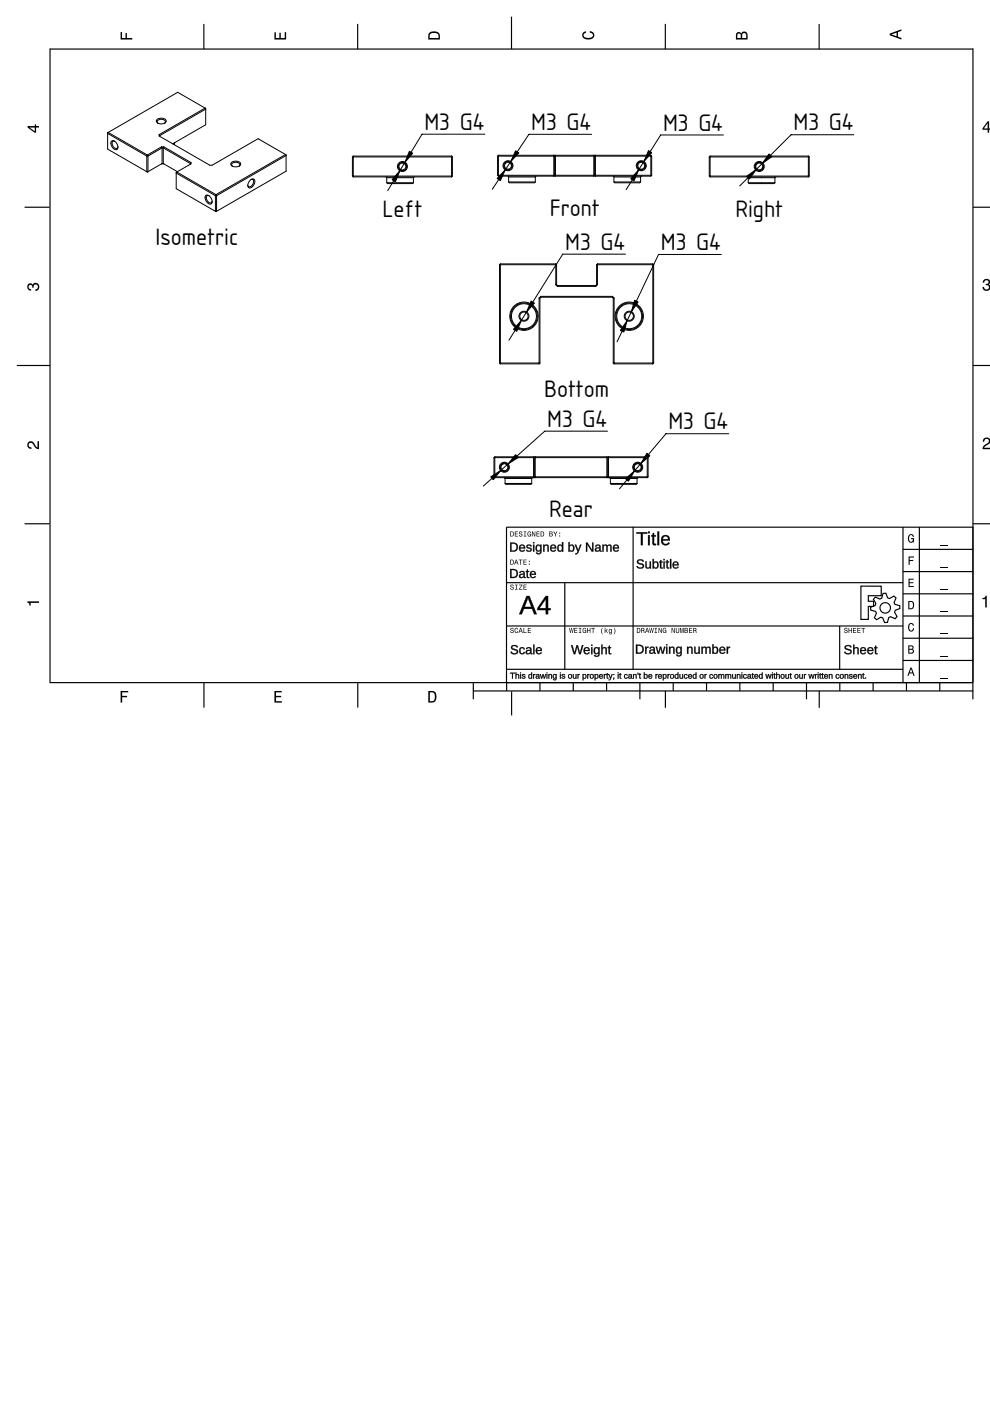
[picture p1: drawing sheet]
<svg xmlns="http://www.w3.org/2000/svg" width="210mm" height="297mm" viewBox="0 0 210 297" stroke-linecap="round" stroke-linejoin="round" font-family="sans-serif">
<defs><g id="words">
<g font-size="4.7">
<text x="90" y="27.5">M3 G4</text>
<text x="112.6" y="27.6">M3 G4</text>
<text x="140.6" y="27.7">M3 G4</text>
<text x="168.2" y="27.7">M3 G4</text>
<text x="81.1" y="45.9">Left</text>
<text x="116.6" y="45.8">Front</text>
<text x="155.9" y="45.9">Right</text>
<text x="33" y="51.9">Isometric</text>
<text x="119.8" y="53">M3 G4</text>
<text x="140.1" y="53">M3 G4</text>
<text x="115.4" y="84.2">Bottom</text>
<text x="116" y="90.5">M3 G4</text>
<text x="141.7" y="91">M3 G4</text>
<text x="116.5" y="109.7">Rear</text>
</g>
</g></defs>
<g fill="none" stroke="#000" stroke-width=".25">
<path d="M10.6 10.4h195.7M10.6 10.3v134.3M43.2 5.1v5.3M75.8 5.1v5.3M108.5 3.5v6.9M141.1 5.1v5.3M173.7 5.1v5.3M206.3 10.3v138M5.2 43.9h5.3M206.3 43.9h3.7M3.6 77.5h7M206.3 77.5h3.7"/>
<path d="M5.2 111h5.3M107.4 111.8h98.9M107.4 111.8v34.7M134.2 111.7v30.2M191.4 116.5h14.9M191.5 111.7v33.1M194.9 111.7v33.1M206.3 111h3.7M107.4 132.7h84.1M107.4 123.5h84.1M119.7 123.5v18.4M178 132.7v9.2"/>
<path d="M191.4 135.3h14.9M191.4 130.6h14.9M191.4 125.9h14.9M191.4 121.2h14.9M10.5 144.7h195.8M43.2 144.7v5.3M75.9 144.7v5.3M100.3 146.5h106M100.3 144.7v3.6M107.4 141.9h84.1M108.5 146.6v5.1M114.5 144.7v1.8"/>
<path d="M121.5 144.7v1.8M128.6 144.7v1.8M135.7 144.7v3.6M141.1 146.5v3.6M142.7 144.7v1.8M149.8 144.7v1.8M156.9 144.7v1.8M163.9 144.7v1.8M171 144.7v3.6M173.7 146.5v3.6M178.1 144.7v1.8M185.1 144.7v1.8"/>
<path d="M191.4 140h14.9M192.2 144.7v1.8M199.3 144.7v1.8"/>
</g>
<g fill="#000">
<path d="M25.6 6.8h.3v1.3h.7v-1.1h.3v1.1h1.1v.3h-2.4z" fill-rule="evenodd"/>
<path d="M58.2 6.8h.3v1.3h.7v-1.1h.3v1.1h.9v-1.3h.3v1.6h-2.5z" fill-rule="evenodd"/>
<path d="M91.1 6.9a1.55 1.55 0 0 0-.3 1.5h2.5v-.8a1.35 1.35 0 0 0-2.2-.7zM91.3 7.1l.3-.1a1.02 1.02 0 0 1 1.4 .6v.5h-1.9v-.8z" fill-rule="evenodd"/>
<path d="M123.6 6.9l.6-.3v.4h-.2a.46 .46 0 0 0-.3 .5 .46 .46 0 0 0 .3 .4l.3 .1a1.12 1.12 0 0 0 1.4-.5 .63 .63 0 0 0-.7-.6v-.3a.88 .88 0 0 1 1 .7 .88 .88 0 0 1-.7 1 1.36 1.36 0 0 1-1.9-.8z" fill-rule="evenodd"/>
<path d="M156.2 7l-.2 1.4h2.5v-.9a.69 .69 0 0 0-.5-.8 .69 .69 0 0 0-.8 .4 .59 .59 0 0 0-1-.1zM156.4 7.2l.3-.1 .3 .1 .1 .9h-.8zM157.5 7.1l.3-.1a.41 .41 0 0 1 .4 .5v.6h-.8z" fill-rule="evenodd"/>
<path d="M188.6 7.1v.4l2.5 .9v-.3l-.7-.3v-1l.7-.3v-.3zM189 7.3l1.1-.4v.8z" fill-rule="evenodd"/>
<path d="M5.8 26.7v.3l1.5 1.1h.4v-1.1h.6v-.3h-.6v-.3h-.3v.3zM6.3 27h1.1v.8z" fill-rule="evenodd"/>
<path d="M209.4 25.7l-1.1 1.5v.3h1.1v.6h.3v-.6h.3v-.3h-.3v-1.5zM209.4 26.1v1.1h-.8z" fill-rule="evenodd"/>
<path d="M6 60.3a.6 .6 0 0 1 .9 .1 .79 .79 0 0 1 1.2-.3 .79 .79 0 0 1 .2 1.1l-.4 .4-.4 .1v-.3a.51 .51 0 0 0 .6-.5 .51 .51 0 0 0-.5-.5 .51 .51 0 0 0-.5 .6h-.3a.44 .44 0 0 0-.2-.6 .44 .44 0 0 0-.6 .4 .44 .44 0 0 0 .4 .5h.2v.3a.83 .83 0 0 1-.8-.5 .83 .83 0 0 1 .2-.8z" fill-rule="evenodd"/>
<path d="M208.6 59.3a.72 .72 0 0 1 1.1-.1 .72 .72 0 0 1-.1 1.1 .83 .83 0 0 1-.1 1.4 .83 .83 0 0 1-1.2-.8l.3-.1a.51 .51 0 0 0 .5 .7 .51 .51 0 0 0 .5-.6 .51 .51 0 0 0-.6-.4v-.3a.44 .44 0 0 0 .6-.3 .44 .44 0 0 0-.4-.6 .44 .44 0 0 0-.5 .4v.2h-.3z" fill-rule="evenodd"/>
<path d="M6 93.8a.86 .86 0 0 1 1.4 .5l.6 .6v-1.4h.3v1.7a1.95 1.95 0 0 1-1.5-1.2 .49 .49 0 0 0-.7 .3 .49 .49 0 0 0 .6 .6v.3a.84 .84 0 0 1-.9-.5 .84 .84 0 0 1 .2-.9z" fill-rule="evenodd"/>
<path d="M208.6 93a.83 .83 0 0 1 1.3 .2 .83 .83 0 0 1-.6 1.2l-.6 .5h1.3v.3h-1.7a1.95 1.95 0 0 1 1.3-1.4 .49 .49 0 0 0-.4-.8 .49 .49 0 0 0-.5 .6h-.3z" fill-rule="evenodd"/>
<path d="M108.2 118.7v1h.4a.54 .54 0 0 0 .4-.5 .54 .54 0 0 0-.4-.5zM108.3 118.8a.41 .41 0 0 1 .5 .4 .41 .41 0 0 1-.5 .4zM109.4 118.7l-.4 1h.1l.2-.3h.4l.1 .3h.1l-.4-1zM109.5 118.8l.1 .5h-.3zM110 118.7v.1h.3v.9h.2v-.9h.3v-.1zM111 118.7v1h.7v-.1h-.6v-.4h.5v-.1h-.5v-.3h.5v-.1zM112.1 119.5v.2h.2v-.2zM112.1 118.9v.2h.2v-.2z" fill-rule="evenodd"/>
<path d="M108.2 112.7v1h.4a.54 .54 0 0 0 .4-.5 .54 .54 0 0 0-.4-.5zM108.3 112.8a.41 .41 0 0 1 .5 .4 .41 .41 0 0 1-.5 .4zM109.2 112.7v1h.6v-.1h-.5v-.3h.5v-.2h-.5v-.3h.5v-.1zM110.1 112.7a.42 .42 0 0 0 .1 .5 .42 .42 0 0 0 .4 .2 .23 .23 0 0 1-.2 .3 .23 .23 0 0 1-.3-.3h-.1a.38 .38 0 0 0 .4 .4 .38 .38 0 0 0 .4-.5 .38 .38 0 0 0-.6-.2 .2 .2 0 0 1 .2-.3 .2 .2 0 0 1 .2 .2h.1v-.1l-.2-.2zM111 112.7v.1h.2v.8h-.2v.1h.6v-.1h-.2v-.8h.2v-.1zM111.9 112.8a.51 .51 0 0 0-.1 .7 .51 .51 0 0 0 .7 .2h.1v-.5h-.4v.1h.3l-.2 .3a.37 .37 0 0 1-.4-.4 .37 .37 0 0 1 .5-.3l.2 .1-.2-.3zM112.8 112.7v1h.1v-.8l.4 .8h.2v-1h-.1v.9l-.4-.9zM113.7 112.7v1h.7v-.1h-.5v-.3h.5v-.2h-.5v-.3h.5v-.1zM114.6 112.7v1h.4a.54 .54 0 0 0 .4-.5 .54 .54 0 0 0-.4-.5zM114.8 112.8a.41 .41 0 0 1 .4 .4 .41 .41 0 0 1-.4 .4zM116.5 112.7v1h.4a.3 .3 0 0 0 .3-.2 .3 .3 0 0 0-.2-.3l.2-.2-.1-.2zM116.6 112.8h.2a.16 .16 0 0 1 .2 .2 .16 .16 0 0 1-.2 .1h-.2zM116.6 113.3h.2a.18 .18 0 0 1 .3 .1 .18 .18 0 0 1-.2 .2h-.3zM117.3 112.7l.4 .6v.4h.1v-.4l.4-.6h-.2l-.2 .5-.3-.5zM118.6 113.5v.2h.2v-.2zM118.6 112.9v.3h.2v-.3z" fill-rule="evenodd"/>
<path d="M192.6 118h1.2v.2h-.9v.5h.7v.2h-.7v.9h-.3z" fill-rule="evenodd"/>
<path d="M192.7 113.5a.6 .6 0 0 1 .6-.3 .6 .6 0 0 1 .5 .6h-.3l-.2-.3a.73 .73 0 0 0-.6 .6 .73 .73 0 0 0 .5 .8l.2-.2 .2-.4h-.4v-.2h.6v.9l-.2-.2-.3 .3a.85 .85 0 0 1-.8-1.3z" fill-rule="evenodd"/>
<path d="M199.5 115.5h1.5v.1h-1.5z" fill-rule="evenodd"/>
<path d="M5.8 127.5h2.5v.3h-1.8v.6h-.2a.54 .54 0 0 0-.5-.7z" fill-rule="evenodd"/>
<path d="M108.3 133.2a.42 .42 0 0 0 0 .5 .42 .42 0 0 0 .5 .1 .23 .23 0 0 1-.2 .3 .23 .23 0 0 1-.3-.3h-.1a.38 .38 0 0 0 .4 .5 .38 .38 0 0 0 .3-.5 .38 .38 0 0 0-.5-.3 .2 .2 0 0 1 .1-.3 .21 .21 0 0 1 .3 .3h.1v-.2l-.2-.2zM109.2 133.3a.51 .51 0 0 0-.1 .6 .51 .51 0 0 0 .6 .2l.2-.3-.3 .3a.4 .4 0 0 1-.4-.4 .4 .4 0 0 1 .4-.4l.2 .2-.2-.4zM110.3 133.1l-.4 1.1h.2l.1-.3h.4l.1 .3h.2l-.4-1.1zM110.4 133.3l.2 .5h-.4zM111 133.1v1.1h.7v-.1h-.6v-1zM111.9 133.1v1.1h.7v-.1h-.6v-.4h.5v-.1h-.5v-.3h.6v-.2z" fill-rule="evenodd"/>
<path d="M108.3 124a.42 .42 0 0 0 0 .5 .42 .42 0 0 0 .5 .1 .23 .23 0 0 1-.2 .3 .23 .23 0 0 1-.3-.2h-.1a.38 .38 0 0 0 .4 .4 .38 .38 0 0 0 .3-.5 .38 .38 0 0 0-.5-.3 .2 .2 0 0 1 .1-.3 .21 .21 0 0 1 .3 .3h.1v-.2l-.2-.2zM109.2 124v.1h.2v.8h-.2v.1h.5v-.1h-.2v-.8h.2v-.1zM110.1 124v.1h.5l-.6 .9h.8v-.1h-.6l.6-.9zM111 124v1h.7v-.1h-.6v-.4h.5v-.1h-.5v-.3h.5v-.1z" fill-rule="evenodd"/>
<path d="M120.7 133.1l.2 1.1h.1l.2-.9 .1 .9h.1l.2-1.1h-.1l-.1 .9-.2-.9h-.1l-.2 .9-.1-.9zM121.8 133.1v1.1h.6v-.1h-.5v-.4h.5v-.1h-.5v-.3h.5v-.2zM122.7 133.1v.2h.2v.8h-.2v.1h.6v-.1h-.2v-.8h.2v-.2zM123.6 133.3a.51 .51 0 0 0-.1 .6 .51 .51 0 0 0 .6 .2l.2 .1v-.6h-.4v.2h.2l-.1 .3a.37 .37 0 0 1-.4-.4 .37 .37 0 0 1 .5-.3l.2 .1-.2-.4zM124.5 133.1v1.1h.1v-.5h.4v.5h.2v-1.1h-.2v.5h-.4v-.5zM125.4 133.1v.2h.3v.9h.1v-.9h.3v-.2zM127.7 133.1a.95 .95 0 0 0 .1 1.4 1.3 1.3 0 0 1 0-1.4zM128.2 133.1v1.1h.1l.2-.4 .2 .4h.2l-.3-.5 .3-.3-.6 .3v-.6zM129.1 133.5a.39 .39 0 0 0 0 .5 .39 .39 0 0 0 .5 .1 .29 .29 0 0 1-.2 .3 .29 .29 0 0 1-.3-.1 .33 .33 0 0 0 .4 .2 .33 .33 0 0 0 .2-.3v-.8l-.1 .1-.2-.2zM129.3 133.5a.27 .27 0 0 1 .3 .3 .27 .27 0 0 1-.3 .2zM130.1 133.1a1.31 1.31 0 0 1 0 1.4 .86 .86 0 0 0 0-1.4z" fill-rule="evenodd"/>
<path d="M135 133.1v1.1h.4a.54 .54 0 0 0 .4-.5 .54 .54 0 0 0-.4-.6zM135.2 133.3a.41 .41 0 0 1 .4 .4 .41 .41 0 0 1-.4 .4zM136 133.1v1.1h.1v-.5a.32 .32 0 0 1 .4 .1 .32 .32 0 0 1 0 .4h.2l-.2-.5a.29 .29 0 0 0 .1-.4 .29 .29 0 0 0-.3-.2zM136.1 133.3h.2a.18 .18 0 0 1 .2 .1 .18 .18 0 0 1-.2 .2h-.2zM137.1 133.1l-.3 1.1h.1l.1-.3h.4l.1 .3h.2l-.4-1.1zM137.2 133.3l.2 .5h-.3zM137.7 133.1l.2 1.1h.1l.1-.9 .2 .9h.1l.2-1.1h-.1l-.1 .9-.2-.9h-.1l-.2 .9-.1-.9zM138.8 133.1v.2h.2v.8h-.2v.1h.5v-.1h-.2v-.8h.2v-.2zM139.6 133.1v1.1h.2v-.9l.4 .9h.1v-1.1h-.1v.9l-.4-.9zM140.6 133.3a.51 .51 0 0 0-.1 .6 .51 .51 0 0 0 .6 .2l.2 .1v-.6h-.4v.2h.2l-.1 .3a.37 .37 0 0 1-.4-.4 .37 .37 0 0 1 .5-.3l.2 .1-.3-.4zM142.4 133.1v1.1h.1v-.9l.4 .9h.2v-1.1h-.1v.9l-.4-.9zM143.3 133.1v.7a.37 .37 0 0 0 .4 .4 .37 .37 0 0 0 .3-.4v-.7h-.1v.7a.23 .23 0 0 1-.2 .3 .23 .23 0 0 1-.3-.3v-.7zM144.2 133.1v1.1h.1v-1l.2 1h.1l.2-1v1h.2v-1.1h-.2l-.2 1-.2-1zM145.1 133.1v1.1h.4a.3 .3 0 0 0 .4-.2 .3 .3 0 0 0-.2-.4l.1-.1-.1-.3zM145.3 133.3h.2a.16 .16 0 0 1 .2 .1 .16 .16 0 0 1-.2 .2h-.2zM145.3 133.7h.2a.18 .18 0 0 1 .2 .2 .18 .18 0 0 1-.2 .2h-.2zM146.1 133.1v1.1h.7v-.1h-.6v-.4h.5v-.1h-.5v-.3h.6v-.2zM147 133.1v1.1h.1v-.5a.32 .32 0 0 1 .4 .1 .32 .32 0 0 1 0 .4h.2l-.2-.5a.29 .29 0 0 0 .2-.4 .29 .29 0 0 0-.4-.2zM147.1 133.3h.2a.18 .18 0 0 1 .2 .1 .18 .18 0 0 1-.2 .2h-.2z" fill-rule="evenodd"/>
<path d="M179.1 133.2a.42 .42 0 0 0 0 .5 .42 .42 0 0 0 .5 .1 .23 .23 0 0 1-.3 .3 .23 .23 0 0 1-.2-.3h-.1a.38 .38 0 0 0 .4 .5 .38 .38 0 0 0 .3-.5 .38 .38 0 0 0-.5-.3 .2 .2 0 0 1 .1-.3 .21 .21 0 0 1 .3 .3h.1v-.2l-.2-.2zM179.9 133.1v1.1h.2v-.5h.4v.5h.1v-1.1h-.1v.5h-.4v-.5zM180.9 133.1v1.1h.6v-.1h-.5v-.4h.5v-.1h-.5v-.3h.5v-.2zM181.8 133.1v1.1h.7v-.1h-.6v-.4h.5v-.1h-.5v-.3h.5v-.2zM182.6 133.1v.2h.4v.9h.1v-.9h.3v-.2z" fill-rule="evenodd"/>
<path d="M192.6 122.7h1.1v.2h-.8v.5h.7v.3h-.7v.6h.8v.2h-1.1z" fill-rule="evenodd"/>
<path d="M192.6 127.4v1.8h.6a.91 .91 0 0 0 .7-.9 .91 .91 0 0 0-.7-.9zM192.8 127.6a.68 .68 0 0 1 .8 .7 .68 .68 0 0 1-.8 .7z" fill-rule="evenodd"/>
<path d="M192.6 136.8v1.8h.6a.5 .5 0 0 0 .6-.4 .5 .5 0 0 0-.3-.6l.2-.3a.44 .44 0 0 0-.5-.5zM192.8 137h.4a.27 .27 0 0 1 .3 .3 .27 .27 0 0 1-.3 .3h-.4zM192.8 137.8h.4a.31 .31 0 0 1 .4 .3 .31 .31 0 0 1-.4 .3h-.4z" fill-rule="evenodd"/>
<path d="M192.7 132.3a.6 .6 0 0 1 .7-.2 .6 .6 0 0 1 .4 .5h-.3l-.2-.3a.74 .74 0 0 0-.6 .7 .74 .74 0 0 0 .5 .7l.2-.1 .2-.4h.2a.63 .63 0 0 1-.5 .7 .63 .63 0 0 1-.7-.5z" fill-rule="evenodd"/>
<path d="M199.5 139h1.5v.2h-1.5z" fill-rule="evenodd"/>
<path d="M199.5 134.3h1.5v.2h-1.5z" fill-rule="evenodd"/>
<path d="M199.5 129.6h1.5v.2h-1.5z" fill-rule="evenodd"/>
<path d="M199.5 124.9h1.5v.2h-1.5z" fill-rule="evenodd"/>
<path d="M199.5 120.2h1.5v.2h-1.5z" fill-rule="evenodd"/>
<path d="M208.3 126.8a.54 .54 0 0 0 .7-.5h.2v2.5h-.3v-1.8h-.6z" fill-rule="evenodd"/>
<path d="M25.6 146.5h1.6v.3h-1.3v.7h1v.3h-1v1.2h-.3z" fill-rule="evenodd"/>
<path d="M58.2 146.5h1.5v.3h-1.2v.7h1.1v.3h-1.1v.9h1.3v.3h-1.6z" fill-rule="evenodd"/>
<path d="M90.8 146.5v2.5h.8a1.35 1.35 0 0 0 .7-2.2 1.55 1.55 0 0 0-1.5-.3zM91.1 146.8a.97 .97 0 0 1 1.2 .7 .97 .97 0 0 1-.7 1.2h-.5z" fill-rule="evenodd"/>
<path d="M193 141.5l-.6 1.8h.2l.2-.5h.7l.2 .5h.2l-.6-1.8zM193.2 141.8l.2 .8h-.5z" fill-rule="evenodd"/>
<path d="M199.5 143.7h1.5v.2h-1.5z" fill-rule="evenodd"/>
</g>
<g fill="#000">
<path d="M108.2 115.1h.6a.95 .95 0 0 1 1 .9 .95 .95 0 0 1-.9 .9h-.7zM108.4 115.3v1.4a.8 .8 0 0 0 1.1-.7 .8 .8 0 0 0-1.1-.7zM110.2 115.7a.66 .66 0 0 1 .8-.2 .66 .66 0 0 1 .3 .8h-1a.42 .42 0 0 0 .3 .5 .42 .42 0 0 0 .5-.2h.2a.74 .74 0 0 1-1.1 .2 .74 .74 0 0 1 0-1.1zM110.4 115.8l-.1 .3h.8l-.2-.4zM111.7 115.6l.7-.1 .3 .2v.1l-.5-.2-.3 .1-.1 .2 .2 .2a.49 .49 0 0 1 .7 .2 .49 .49 0 0 1-.2 .6h-.8l-.2-.3h.3a.38 .38 0 0 0 .4 .2 .38 .38 0 0 0 .3-.3l-.6-.3a.37 .37 0 0 1-.3-.3 .37 .37 0 0 1 .1-.3zM113 114.9h.3v.3h-.3zM113 115.5h.3v1.4h-.3zM113.7 115.7a.52 .52 0 0 1 .9 0v-.2h.2v1.4a.61 .61 0 0 1-.5 .6 .61 .61 0 0 1-.7-.3l.6 .1a.46 .46 0 0 0 .4-.6 .54 .54 0 0 1-.7 .2 .54 .54 0 0 1-.3-.7zM113.9 115.8a.59 .59 0 0 0 .4 .9 .52 .52 0 0 0 .3-.7 .52 .52 0 0 0-.7-.2zM115.2 115.5h.2v.2a.49 .49 0 0 1 .6-.2 .49 .49 0 0 1 .3 .5v.9h-.2v-.9a.35 .35 0 0 0-.4-.4 .35 .35 0 0 0-.3 .5v.8h-.2zM116.8 115.7a.66 .66 0 0 1 .8-.2 .66 .66 0 0 1 .3 .8h-1a.42 .42 0 0 0 .3 .5 .42 .42 0 0 0 .5-.2h.2a.74 .74 0 0 1-1.1 .2 .74 .74 0 0 1 0-1.1zM117 115.8l-.1 .3h.8l-.3-.4zM118.3 115.7l.4-.2 .5 .2v-.8h.2v2h-.2v-.2a.56 .56 0 0 1-.8 .2 .56 .56 0 0 1-.2-.7zM118.5 115.8a.6 .6 0 0 0 .4 .9 .59 .59 0 0 0 .3-.6 .59 .59 0 0 0-.6-.4zM120.5 114.9h.3v.8a.56 .56 0 0 1 .7-.2 .56 .56 0 0 1 .3 .7 .59 .59 0 0 1-.7 .8l-.3-.3v.2h-.3zM120.9 115.8a.52 .52 0 0 0-.1 .7 .52 .52 0 0 0 .6 .2 .6 .6 0 0 0-.4-1zM121.9 115.5h.2l.5 1.2 .4-1.2h.3l-.7 1.6a.56 .56 0 0 1-.6 .4v-.2l.3-.1 .2-.3zM124.2 115.1h.3l1.1 1.6v-1.6h.2v1.8h-.3l-1-1.6v1.6h-.3zM126.3 115.6l.5-.1 .4 .1 .1 1.1 .2 .2h-.3l-.1-.2a.49 .49 0 0 1-.6 .3 .49 .49 0 0 1-.4-.6 .49 .49 0 0 1 .7-.3h.3a.33 .33 0 0 0-.2-.5 .33 .33 0 0 0-.5 .3h-.2zM126.5 116.3a.34 .34 0 0 0 .2 .5 .34 .34 0 0 0 .4-.3v-.3zM127.7 115.5h.3v.2a.45 .45 0 0 1 .4-.2 .45 .45 0 0 1 .4 .2 .45 .45 0 0 1 .5-.2 .45 .45 0 0 1 .4 .5v.9h-.3v-1.1l-.2-.2-.4 .3v1h-.2v-1.1l-.2-.1h-.2l-.2 .2v1h-.3zM130.1 115.7a.66 .66 0 0 1 .8-.2 .66 .66 0 0 1 .3 .8h-1a.42 .42 0 0 0 .3 .5 .42 .42 0 0 0 .5-.2h.2a.74 .74 0 0 1-1.1 .2 .74 .74 0 0 1 0-1.1zM130.3 115.8l-.1 .3h.8l-.2-.4z"/>
<path d="M108.1 115h.7a.98 .98 0 0 1 1 1 .98 .98 0 0 1-.9 1h-.8zM108.2 115.1v1.8h.7a.91 .91 0 0 0 .9-.9 .91 .91 0 0 0-1-.9zM108.4 115.3v1.4a.77 .77 0 0 0 1.1-.7 .77 .77 0 0 0-1.1-.7zM108.4 115.2a.84 .84 0 0 1 1.2 .8 .84 .84 0 0 1-1.2 .7zM110.2 115.6a.68 .68 0 0 1 .8-.1 .68 .68 0 0 1 .3 .8h-1a.41 .41 0 0 0 .3 .4 .41 .41 0 0 0 .5-.2l.3 .1a.75 .75 0 0 1-1.1 .3 .75 .75 0 0 1-.2-1.1zM110.2 115.7a.72 .72 0 0 0 0 1.1 .72 .72 0 0 0 1.1-.2h-.2a.45 .45 0 0 1-.6 .2 .45 .45 0 0 1-.2-.6l1 .1a.63 .63 0 0 0-.3-.7 .63 .63 0 0 0-.8 .1zM110.4 115.8l-.1 .3h.8l-.3-.4zM110.4 115.7a.41 .41 0 0 1 .5-.1 .41 .41 0 0 1 .2 .5h-.8zM111.7 115.5a.67 .67 0 0 1 1.1 .4l-.9-.2v.2l.2 .1a.54 .54 0 0 1 .7 .6 .54 .54 0 0 1-.8 .4l-.4-.2-.1-.2 .2-.1a.35 .35 0 0 0 .4 .3 .35 .35 0 0 0 .3-.4l-.8-.3zM111.8 115.6a.53 .53 0 0 0 0 .6 .53 .53 0 0 0 .6 .1l.1 .2a.39 .39 0 0 1-.3 .4 .39 .39 0 0 1-.4-.3h-.3a.56 .56 0 0 0 .7 .4 .56 .56 0 0 0 .4-.7l-.7-.3-.1-.1 .4-.3 .5 .2-.2-.2zM113 114.9h.3v.3h-.3zM113 114.9v.3h.3v-.3zM113 115.5h.3v1.5h-.3zM113 115.5v1.4h.3v-1.4zM113.7 115.6a.51 .51 0 0 1 .9 .1v-.2h.2v1.4a.64 .64 0 0 1-.5 .6 .64 .64 0 0 1-.7-.4h.3l.3 .2a.43 .43 0 0 0 .3-.6h.1a.56 .56 0 0 1-.8 .2 .56 .56 0 0 1-.3-.7zM113.7 115.7a.69 .69 0 0 0-.1 .8 .69 .69 0 0 0 .8 .4l.2-.3a.48 .48 0 0 1-.1 .6 .48 .48 0 0 1-.6 .1v-.2l-.3 .1a.6 .6 0 0 0 .7 .3 .6 .6 0 0 0 .5-.6v-1.4h-.2v.3a.5 .5 0 0 0-.9-.1zM113.9 115.8v.7l.1 .2a.5 .5 0 0 0 .5-.5 .5 .5 0 0 0-.5-.5zM113.9 115.8a.56 .56 0 0 1 .7 .2 .56 .56 0 0 1-.3 .8 .59 .59 0 0 1-.6-.4 .59 .59 0 0 1 .2-.6zM115.1 115.5h.3v.2a.5 .5 0 0 1 .6-.3 .5 .5 0 0 1 .4 .6v1h-.3l-.1-1.1-.2-.2-.3 .2v1.1h-.4zM115.2 115.5v1.4h.2v-.8a.38 .38 0 0 1 .3-.5 .38 .38 0 0 1 .4 .4v.9h.2v-.9a.5 .5 0 0 0-.4-.5 .5 .5 0 0 0-.5 .3v-.3zM116.8 115.6a.68 .68 0 0 1 .8-.1 .68 .68 0 0 1 .3 .8h-1a.41 .41 0 0 0 .3 .4 .41 .41 0 0 0 .5-.2l.2 .1a.75 .75 0 0 1-1 .3 .75 .75 0 0 1-.2-1.1zM116.8 115.7a.72 .72 0 0 0 0 1.1 .72 .72 0 0 0 1.1-.2h-.2a.45 .45 0 0 1-.6 .2 .45 .45 0 0 1-.2-.6l1 .1a.63 .63 0 0 0-.3-.7 .63 .63 0 0 0-.8 .1zM117 115.8l-.1 .3h.8l-.3-.4zM117 115.7a.41 .41 0 0 1 .5-.1 .41 .41 0 0 1 .2 .5h-.8zM118.3 115.6l.4-.2 .5 .3-.1-.8h.3v2.1h-.3l.1-.3a.51 .51 0 0 1-.5 .3 .51 .51 0 0 1-.5-.3zM118.3 115.7a.73 .73 0 0 0-.1 .8 .73 .73 0 0 0 .6 .4l.4-.2v.2h.2v-2h-.2v.8l-.5-.2zM118.5 115.8v.7l.1 .2a.51 .51 0 0 0 .5-.5 .51 .51 0 0 0-.5-.5zM118.5 115.8a.55 .55 0 0 1 .7 .1 .55 .55 0 0 1-.1 .8 .47 .47 0 0 1-.6 0 .47 .47 0 0 1-.1-.7zM120.5 114.9h.3v.8a.51 .51 0 0 1 .5-.3 .51 .51 0 0 1 .4 .4l.1 .4a.6 .6 0 0 1-.2 .7 .6 .6 0 0 1-.8 0v-.2v.3h-.3zM120.5 114.9v2h.3v-.2a.49 .49 0 0 0 .5 .2 .49 .49 0 0 0 .4-.4 .64 .64 0 0 0 0-.7 .64 .64 0 0 0-.7-.2l-.3 .2 .1-.9zM120.9 115.8a.49 .49 0 0 0-.1 .6 .49 .49 0 0 0 .6 .2v-.8l-.2-.1zM120.8 115.8a.47 .47 0 0 1 .7 0 .47 .47 0 0 1 0 .6 .42 .42 0 0 1-.5 .4 .42 .42 0 0 1-.3-.6zM121.8 115.5h.4l.4 1.2 .4-1.2h.3l-.7 1.7-.3 .3h-.4v-.2l.4-.1 .2-.3zM121.9 115.5l.6 1.4a.39 .39 0 0 1-.5 .4v.2a.58 .58 0 0 0 .7-.6l.6-1.4h-.3l-.4 1.3-.5-1.3zM124.2 115h.4l.9 1.7v-1.7h.3v2h-.3l-1-1.7v1.7h-.3zM124.2 115.1v1.8h.3l-.1-1.7 1.1 1.7h.3v-1.8h-.2l-.1 1.6-1-1.6zM126.3 115.6l.5-.2 .4 .2 .2 1.1 .2 .1a.25 .25 0 0 1-.3 .2 .25 .25 0 0 1-.2-.3 .52 .52 0 0 1-.7 .3 .52 .52 0 0 1-.3-.6 .52 .52 0 0 1 .7-.4l.2 .1a.31 .31 0 0 0-.2-.4 .31 .31 0 0 0-.4 .2h-.2zM126.3 115.7l-.1 .2h.2a.36 .36 0 0 1 .5-.3 .36 .36 0 0 1 .2 .5h-.3a.46 .46 0 0 0-.6 .4 .46 .46 0 0 0 .4 .5 .46 .46 0 0 0 .5-.4l.1 .3h.3l-.2-.2v-.7a.56 .56 0 0 0-.4-.5 .56 .56 0 0 0-.6 .2zM126.5 116.3a.3 .3 0 0 0 .2 .5 .3 .3 0 0 0 .3-.4l.1-.2zM126.5 116.3l.6-.1v.4l-.2 .1a.3 .3 0 0 1-.5 0 .3 .3 0 0 1 .1-.4zM127.7 115.5h.3v.2a.45 .45 0 0 1 .4-.3 .45 .45 0 0 1 .4 .3 .47 .47 0 0 1 .6-.3 .47 .47 0 0 1 .3 .6v1h-.3v-1.1l-.2-.2-.3 .2v1.1h-.4v-1.1l-.3-.2-.2 .2v1.1h-.3zM127.7 115.5v1.4h.3v-1l.2-.3h.3l.1 .2v1.1h.2v-1l.4-.3 .2 .2v1.1h.3l-.1-.9a.45 .45 0 0 0-.3-.5 .45 .45 0 0 0-.5 .3 .46 .46 0 0 0-.5-.3 .46 .46 0 0 0-.4 .3l.1-.3zM130.1 115.6a.68 .68 0 0 1 .8-.1 .68 .68 0 0 1 .3 .8h-1a.41 .41 0 0 0 .3 .4 .41 .41 0 0 0 .5-.2l.3 .1a.75 .75 0 0 1-1.1 .3 .75 .75 0 0 1-.2-1.1zM130.2 115.7a.72 .72 0 0 0-.1 1.1 .72 .72 0 0 0 1.1-.2h-.2a.45 .45 0 0 1-.5 .2 .45 .45 0 0 1-.3-.6l1 .1a.63 .63 0 0 0-.3-.7 .63 .63 0 0 0-.7 .1zM130.3 115.8l-.1 .3h.8l-.3-.4zM130.3 115.7a.41 .41 0 0 1 .5-.1 .41 .41 0 0 1 .2 .5h-.8z"/>
<path d="M135 112.8h2.2v.3h-.9v2.5h-.4v-2.5h-.9zM137.4 112.7h.4v.3h-.4zM137.4 113.5h.4v2.1h-.4zM138.4 113h.3v.5h.4v.2h-.4v1.4l.1 .2h.3v.3h-.4l-.3-.2-.1-1.7h-.2v-.2h.2zM139.4 112.7h.3v2.9h-.3zM140.4 113.7a.95 .95 0 0 1 1.2-.2 .95 .95 0 0 1 .4 1.1h-1.5a.61 .61 0 0 0 .4 .7 .61 .61 0 0 0 .8-.3l.3 .1a1 1 0 0 1-1.4 .4 1 1 0 0 1-.4-1.3zM140.7 113.9l-.2 .4h1.2a.56 .56 0 0 0-.3-.6 .56 .56 0 0 0-.7 .2z"/>
<path d="M134.9 112.8h2.3v.4l-.9-.1v2.5h-.4v-2.5l-1 .1zM135 112.8v.3h.9v2.5h.4l-.1-2.5h1v-.3zM137.4 112.7h.4v.4h-.4zM137.4 112.7v.3h.4v-.3zM137.4 113.4h.4v2.2h-.4zM137.4 113.5v2.1h.4v-2.1zM138.4 113h.3v.5l.4-.1v.4h-.4v1.4l.4 .1v.3h-.6l-.2-.2v-1.7l-.3 .1v-.4l.3 .1zM138.4 113v.5h-.3v.2h.3v1.7l.1 .1 .6 .1v-.3h-.3l-.2-.2v-1.4h.5v-.2h-.5l.1-.5zM139.4 112.7h.4v2.9h-.4zM139.4 112.7v2.9h.3v-2.9zM140.4 113.7a.97 .97 0 0 1 1.2-.2 .97 .97 0 0 1 .4 1.1h-1.4a.59 .59 0 0 0 .3 .7 .59 .59 0 0 0 .8-.3l.3 .1a1.03 1.03 0 0 1-1.4 .4 1.03 1.03 0 0 1-.4-1.3zM140.4 113.7a1.06 1.06 0 0 0-.1 1.4 1.06 1.06 0 0 0 1.3 .4l.4-.4-.3-.1a.63 .63 0 0 1-.8 .4 .63 .63 0 0 1-.4-.8h1.5a.91 .91 0 0 0-.5-1 .91 .91 0 0 0-1.1 .1zM140.7 113.9l-.2 .4h1.2l-.4-.5zM140.7 113.8a.58 .58 0 0 1 .7-.1 .58 .58 0 0 1 .3 .7h-1.2z"/>
<path d="M135.1 118.8a.89 .89 0 0 1 1.4 .2l-.3 .1a.44 .44 0 0 0-.5-.4 .44 .44 0 0 0-.3 .6l.4 .1a.58 .58 0 0 1 .7 .6 .58 .58 0 0 1-.7 .5 .7 .7 0 0 1-.8-.4l.2-.1a.51 .51 0 0 0 .6 .4 .51 .51 0 0 0 .4-.6l-.3-.1a.68 .68 0 0 1-.8-.9zM136.8 119.1h.3v.9a.35 .35 0 0 0 .4 .4 .35 .35 0 0 0 .3-.5v-.8h.2v1.4h-.2v-.2a.49 .49 0 0 1-.6 .2 .49 .49 0 0 1-.4-.5zM138.4 118.5h.2v.8a.56 .56 0 0 1 .7-.2 .56 .56 0 0 1 .3 .7 .59 .59 0 0 1-.7 .7l-.3-.2v.2h-.2zM138.7 119.4a.52 .52 0 0 0-.1 .7 .52 .52 0 0 0 .7 .1 .6 .6 0 0 0-.5-.9zM140 118.7h.2v.4h.3v.1h-.3v1l.1 .1h.2v.2l-.5-.1-.1-1.2h-.1v-.1h.2zM140.7 118.5h.2v.3h-.2zM140.7 119.1h.2v1.4h-.2zM141.4 118.7h.2v.4h.2v.1h-.2v1v.1h.3v.2l-.5-.1-.1-1.2h-.1v-.1h.1zM142.1 118.5h.2v2h-.2zM142.8 119.2a.66 .66 0 0 1 .8-.1 .66 .66 0 0 1 .3 .7h-1a.42 .42 0 0 0 .2 .5 .42 .42 0 0 0 .5-.2l.3 .1a.74 .74 0 0 1-1.1 .1 .74 .74 0 0 1 0-1.1zM143 119.3l-.1 .4h.7l-.2-.5z"/>
<path d="M135.1 118.8a.89 .89 0 0 1 1.4 .3h-.2a.46 .46 0 0 0-.5-.3 .46 .46 0 0 0-.4 .4l1 .5a.57 .57 0 0 1 .1 .7 .57 .57 0 0 1-.7 .2 .61 .61 0 0 1-.8-.6h.2a.56 .56 0 0 0 .5 .3 .56 .56 0 0 0 .5-.4l-.1-.1-.4-.1a.6 .6 0 0 1-.6-.9zM135.3 118.8l-.2 .3 .1 .3 .9 .3a.33 .33 0 0 1 .2 .4 .33 .33 0 0 1-.3 .3h-.5l-.3-.4-.2 .1a.76 .76 0 0 0 .8 .5 .76 .76 0 0 0 .7-.8l-1.2-.5a.47 .47 0 0 1 .4-.6 .47 .47 0 0 1 .5 .4l.3-.1a.85 .85 0 0 0-1.2-.2zM136.8 119h.3v1.2l.3 .1 .3-.2v-1.1h.3l.1 1.6h-.3v-.3a.5 .5 0 0 1-.6 .3 .5 .5 0 0 1-.4-.6zM136.8 119.1l.1 .9a.5 .5 0 0 0 .4 .5 .5 .5 0 0 0 .5-.3v.3h.2v-1.4h-.2v.8a.38 .38 0 0 1-.3 .5 .38 .38 0 0 1-.4-.4v-.9zM138.4 118.5h.3l-.1 .8a.51 .51 0 0 1 .5-.3 .51 .51 0 0 1 .5 .4l.1 .4a.6 .6 0 0 1-.3 .7 .6 .6 0 0 1-.7-.1l-.1-.1v.3h-.3zM138.4 118.5v2h.2v-.2a.49 .49 0 0 0 .5 .2 .49 .49 0 0 0 .5-.4 .64 .64 0 0 0 0-.8 .64 .64 0 0 0-.8-.2l-.2 .2v-.8zM138.8 119.4a.49 .49 0 0 0-.1 .6 .49 .49 0 0 0 .6 .2v-.8l-.3-.1zM138.7 119.3a.47 .47 0 0 1 .6 .1 .47 .47 0 0 1 .1 .6 .42 .42 0 0 1-.5 .4 .42 .42 0 0 1-.3-.6zM140 118.7h.2v.4l.3-.1v.3l-.3-.1v1l.3 .1v.2l-.6-.1v-1.2l-.2 .1v-.3l.3 .1zM140 118.7v.4h-.2v.1h.2v1.2l.5 .1v-.2l-.2 .1-.1-.2v-1h.3v-.1h-.3v-.4zM140.6 118.5h.4v.3h-.4zM140.7 118.5v.3h.2v-.3zM140.6 119h.4v1.6h-.4zM140.7 119.1v1.4h.2v-1.4zM141.4 118.7h.2v.4l.3-.1v.3l-.3-.1v1l.3 .1v.2l-.6-.1v-1.2l-.2 .1v-.3l.2 .1zM141.4 118.7v.4h-.2v.1h.2v1.2l.5 .1v-.2l-.3 .1-.1-.2v-1h.3v-.1h-.3l.1-.4zM142 118.5h.3v2.1h-.3zM142.1 118.5v2h.2v-2zM142.7 119.2a.68 .68 0 0 1 .9-.1 .68 .68 0 0 1 .3 .8l-1-.1a.41 .41 0 0 0 .3 .5 .41 .41 0 0 0 .5-.2l.2 .1a.75 .75 0 0 1-1.1 .3 .75 .75 0 0 1-.2-1.1zM142.8 119.3a.72 .72 0 0 0 0 1 .72 .72 0 0 0 1.1-.1h-.2a.45 .45 0 0 1-.6 .2 .45 .45 0 0 1-.2-.6h1a.63 .63 0 0 0-.3-.7 .63 .63 0 0 0-.8 .2zM143 119.4l-.1 .3h.7l-.2-.4zM142.9 119.3a.41 .41 0 0 1 .6-.1 .41 .41 0 0 1 .1 .5h-.8z"/>
<path d="M108.2 120.6h.6a.95 .95 0 0 1 1 1 .95 .95 0 0 1-.9 .9h-.7zM108.4 120.8v1.5a.8 .8 0 0 0 1.1-.7 .8 .8 0 0 0-1.1-.8zM110.2 121.2l.5-.1 .4 .1 .2 1.1 .2 .2h-.3l-.2-.2a.49 .49 0 0 1-.6 .3 .49 .49 0 0 1-.3-.6 .49 .49 0 0 1 .6-.3h.3a.33 .33 0 0 0-.2-.5 .33 .33 0 0 0-.4 .3h-.3zM110.4 121.9a.34 .34 0 0 0 .2 .5 .34 .34 0 0 0 .4-.3v-.3zM111.8 120.8h.1v.3h.3v.2h-.3v.9l.1 .2 .2-.1v.2l-.5-.1v-1.1h-.2v-.2h.2zM112.5 121.2a.66 .66 0 0 1 .8-.1 .66 .66 0 0 1 .3 .8h-1a.42 .42 0 0 0 .3 .5 .42 .42 0 0 0 .5-.2h.2a.74 .74 0 0 1-1.1 .2 .74 .74 0 0 1 0-1.2zM112.7 121.4l-.1 .3h.8l-.2-.4z"/>
<path d="M108.1 120.6h.7a.98 .98 0 0 1 1 1 .98 .98 0 0 1-.9 1h-.8zM108.2 120.6v1.9h.7a.91 .91 0 0 0 .9-.9 .91 .91 0 0 0-1-.9zM108.4 120.8v1.5a.77 .77 0 0 0 1.1-.7 .77 .77 0 0 0-1.1-.7zM108.4 120.8a.84 .84 0 0 1 1.2 .8 .84 .84 0 0 1-1.2 .7zM110.2 121.2l.5-.2 .4 .2 .2 1.1 .2 .1a.25 .25 0 0 1-.3 .2 .25 .25 0 0 1-.2-.3 .52 .52 0 0 1-.6 .3 .52 .52 0 0 1-.4-.7 .52 .52 0 0 1 .7-.3l.3 .1a.31 .31 0 0 0-.3-.4 .31 .31 0 0 0-.3 .2h-.3zM110.2 121.3l-.1 .2h.2a.36 .36 0 0 1 .5-.3 .36 .36 0 0 1 .2 .5h-.3a.46 .46 0 0 0-.6 .4 .46 .46 0 0 0 .4 .5 .46 .46 0 0 0 .5-.4l.1 .3h.4l-.3-.2v-.8a.56 .56 0 0 0-.4-.4 .56 .56 0 0 0-.6 .2zM110.4 121.9a.3 .3 0 0 0 .2 .5 .3 .3 0 0 0 .4-.4v-.2zM110.4 121.9l.6-.1v.4l-.2 .1a.3 .3 0 0 1-.5 0 .3 .3 0 0 1 .1-.4zM111.7 120.7h.3l-.1 .4 .3-.1v.3h-.3l.1 1h.2v.3l-.5-.2v-1.1h-.2v-.3l.2 .1zM111.8 120.8l-.1 .3h-.2v.2l.2-.1v1.2l.5 .1v-.2l-.2 .1-.1-.2v-1l.3 .1v-.2h-.3v-.3zM112.5 121.2a.68 .68 0 0 1 .8-.1 .68 .68 0 0 1 .3 .8h-1a.41 .41 0 0 0 .3 .4 .41 .41 0 0 0 .5-.2l.2 .1a.75 .75 0 0 1-1 .3 .75 .75 0 0 1-.2-1.1zM112.5 121.3a.72 .72 0 0 0 0 1 .72 .72 0 0 0 1.1-.1h-.2a.45 .45 0 0 1-.6 .2 .45 .45 0 0 1-.2-.6l1 .1a.63 .63 0 0 0-.3-.7 .63 .63 0 0 0-.8 .1zM112.7 121.4l-.1 .3h.8l-.3-.4zM112.7 121.3a.41 .41 0 0 1 .5-.1 .41 .41 0 0 1 .2 .5h-.8z"/>
<path d="M108.4 137a.89 .89 0 0 1 1.4 .2h-.3a.44 .44 0 0 0-.5-.3 .44 .44 0 0 0-.3 .6l.4 .1a.58 .58 0 0 1 .7 .6 .58 .58 0 0 1-.7 .5 .7 .7 0 0 1-.8-.5h.2a.51 .51 0 0 0 .6 .4 .51 .51 0 0 0 .4-.6l-.3-.1a.68 .68 0 0 1-.8-.9zM110.2 137.4l.7-.2 .4 .4-.3 .1a.37 .37 0 0 0-.5-.3 .37 .37 0 0 0-.2 .6 .38 .38 0 0 0 .2 .5 .38 .38 0 0 0 .5-.3l.3 .1a.64 .64 0 0 1-.9 .4 .64 .64 0 0 1-.3-1zM111.6 137.4l.5-.2 .4 .1 .2 1.1 .2 .3h-.3l-.2-.3a.49 .49 0 0 1-.6 .4 .49 .49 0 0 1-.3-.7 .49 .49 0 0 1 .6-.3h.3a.33 .33 0 0 0-.2-.4 .33 .33 0 0 0-.4 .2h-.3zM111.8 138.1a.34 .34 0 0 0 .2 .5 .34 .34 0 0 0 .4-.4v-.2zM113.1 136.7h.2v2h-.2zM113.8 137.4a.66 .66 0 0 1 .8-.1 .66 .66 0 0 1 .3 .7h-1a.42 .42 0 0 0 .2 .5 .42 .42 0 0 0 .5-.2l.3 .1a.74 .74 0 0 1-1.1 .1 .74 .74 0 0 1 0-1.1zM114 137.5l-.1 .3h.7l-.2-.4z"/>
<path d="M108.4 137a.89 .89 0 0 1 1.4 .2l-.2 .1a.46 .46 0 0 0-.5-.3 .46 .46 0 0 0-.4 .4l1 .5a.57 .57 0 0 1 .1 .7 .57 .57 0 0 1-.7 .2 .61 .61 0 0 1-.9-.6h.3a.56 .56 0 0 0 .5 .3 .56 .56 0 0 0 .5-.4l-.1-.2h-.4a.6 .6 0 0 1-.6-.9zM108.6 136.9l-.2 .4 .1 .3 .8 .2a.35 .35 0 0 1 .3 .4 .35 .35 0 0 1-.3 .3h-.5l-.3-.3h-.2a.76 .76 0 0 0 .8 .6 .76 .76 0 0 0 .6-.9l-1.1-.5a.47 .47 0 0 1 .4-.5 .47 .47 0 0 1 .5 .3h.3a.85 .85 0 0 0-1.2-.3zM110.2 137.4a.62 .62 0 0 1 .7-.2 .62 .62 0 0 1 .4 .5h-.3a.32 .32 0 0 0-.3-.3 .32 .32 0 0 0-.3 .3l.1 .7a.32 .32 0 0 0 .3 .1 .32 .32 0 0 0 .2-.3h.3a.58 .58 0 0 1-.4 .6 .58 .58 0 0 1-.7-.3l-.1-.5zM110.3 137.4a.7 .7 0 0 0-.1 .9 .7 .7 0 0 0 .9 .3l.2-.3-.3-.1a.36 .36 0 0 1-.4 .4 .36 .36 0 0 1-.3-.5 .46 .46 0 0 1 .1-.6 .46 .46 0 0 1 .6 0v.2l.3-.1a.59 .59 0 0 0-1-.2zM111.6 137.4l.5-.2 .4 .1 .2 1.1 .2 .1a.25 .25 0 0 1-.3 .2 .25 .25 0 0 1-.2-.3 .52 .52 0 0 1-.6 .4 .52 .52 0 0 1-.4-.7 .52 .52 0 0 1 .7-.3h.3a.31 .31 0 0 0-.2-.4 .31 .31 0 0 0-.4 .3l-.3-.1zM111.6 137.4l-.1 .2h.2a.36 .36 0 0 1 .5-.2 .36 .36 0 0 1 .2 .4h-.3a.46 .46 0 0 0-.5 .4 .46 .46 0 0 0 .3 .5 .46 .46 0 0 0 .6-.3v.2l.4 .1-.3-.3v-.7a.56 .56 0 0 0-.4-.5 .56 .56 0 0 0-.6 .2zM111.8 138.1a.3 .3 0 0 0 .2 .5 .3 .3 0 0 0 .4-.4v-.2zM111.8 138l.7-.1-.1 .4-.2 .2a.3 .3 0 0 1-.5 0 .3 .3 0 0 1 .1-.5zM113 136.7h.3v2h-.3zM113.1 136.7v2h.2v-2zM113.7 137.4a.68 .68 0 0 1 .9-.2 .68 .68 0 0 1 .3 .8h-1a.41 .41 0 0 0 .3 .5 .41 .41 0 0 0 .5-.2h.2a.75 .75 0 0 1-1.1 .3 .75 .75 0 0 1-.1-1.1zM113.8 137.4a.72 .72 0 0 0 0 1.1 .72 .72 0 0 0 1.1-.1l-.2-.1a.45 .45 0 0 1-.6 .2 .45 .45 0 0 1-.2-.5h1a.63 .63 0 0 0-.3-.7 .63 .63 0 0 0-.8 .1zM114 137.5l-.1 .3h.7l-.2-.4zM113.9 137.5a.41 .41 0 0 1 .6-.1 .41 .41 0 0 1 .1 .5h-.8z"/>
<path d="M111.7 126.4h.5l1.6 3.8h-.5l-.5-1.1h-1.7l-.5 1.1h-.5zM111.9 126.8l-.7 1.9h1.5zM115.7 126.4h.5v2.6h.5v.3h-.5v.9h-.5v-.9h-1.8v-.3zM115.7 126.9l-1.3 2.1h1.3z"/>
<path d="M111.6 126.3h.7l1.5 3.9h-.6l-.4-1.1h-1.7l-.4 1.1h-.7zM111.7 126.4l-1.6 3.8h.5l.4-1.1h1.8l.5 1.1h.5l-1.6-3.8zM111.9 126.8l-.7 1.9h1.4zM111.9 126.6l.8 2.1h-1.5zM115.7 126.3h.5v2.7l.6-.1v.5l-.6-.1v.9h-.5v-.9l-1.8 .1v-.4zM115.7 126.4l-1.8 2.6v.3h1.9l-.1 .9h.5v-.9h.5v-.3h-.5v-2.6zM115.7 126.9l-1.3 2.1h1.3zM115.7 126.9l.1 2.1h-1.5z"/>
<path d="M121.1 136.8h.3l.4 1.7 .5-1.7h.2l.5 1.7 .4-1.7h.3l-.6 1.9h-.3l-.4-1.6-.4 1.6h-.4zM123.9 137.4a.66 .66 0 0 1 .8-.1 .66 .66 0 0 1 .3 .7h-1a.42 .42 0 0 0 .3 .5 .42 .42 0 0 0 .5-.2l.2 .1a.74 .74 0 0 1-1.1 .1 .74 .74 0 0 1 0-1.1zM124.1 137.5l-.1 .3h.8l-.2-.4zM125.3 136.7h.3v.2h-.3zM125.3 137.2h.3v1.5h-.3zM126 137.4a.52 .52 0 0 1 .9 .1v-.3h.2v1.4a.61 .61 0 0 1-.5 .6 .61 .61 0 0 1-.7-.3l.6 .2a.46 .46 0 0 0 .4-.7 .54 .54 0 0 1-.7 .2 .54 .54 0 0 1-.3-.6zM126.2 137.5a.59 .59 0 0 0 .4 1 .52 .52 0 0 0 .3-.7 .52 .52 0 0 0-.7-.3zM127.5 136.7h.2v.8a.49 .49 0 0 1 .6-.3 .49 .49 0 0 1 .4 .5v1h-.3v-.9a.35 .35 0 0 0-.4-.4 .35 .35 0 0 0-.3 .4v.9h-.2zM129.1 136.9h.2v.3h.3v.2h-.3v.9l.1 .2h.2v.2l-.5-.1-.1-1.2h-.1v-.2h.2z"/>
<path d="M121 136.8h.4l.4 1.7 .4-1.7h.3l.5 1.7 .4-1.7h.3l-.6 1.9h-.3l-.4-1.6-.4 1.6h-.4zM121.1 136.8l.5 1.9h.4l.4-1.6 .4 1.6h.3l.6-1.9h-.3l-.4 1.7-.5-1.7h-.2l-.5 1.7-.4-1.7zM123.9 137.4a.68 .68 0 0 1 .8-.2 .68 .68 0 0 1 .3 .8h-1a.41 .41 0 0 0 .3 .5 .41 .41 0 0 0 .5-.2h.2a.75 .75 0 0 1-1 .3 .75 .75 0 0 1-.2-1.1zM123.9 137.4a.72 .72 0 0 0 0 1.1 .72 .72 0 0 0 1.1-.1l-.2-.1a.45 .45 0 0 1-.6 .2 .45 .45 0 0 1-.2-.5h1a.63 .63 0 0 0-.3-.7 .63 .63 0 0 0-.8 .1zM124.1 137.5l-.1 .3h.8l-.3-.4zM124.1 137.5a.41 .41 0 0 1 .5-.1 .41 .41 0 0 1 .2 .5h-.8zM125.3 136.7h.3v.3h-.3zM125.3 136.7v.2h.3v-.2zM125.3 137.2h.3v1.5h-.3zM125.3 137.2v1.5h.3v-1.5zM126 137.4a.51 .51 0 0 1 .9 .1v-.3h.3v1.4a.64 .64 0 0 1-.6 .7 .64 .64 0 0 1-.7-.4l.3-.1 .3 .2a.43 .43 0 0 0 .3-.6h.1a.56 .56 0 0 1-.8 .3 .56 .56 0 0 1-.2-.7zM126.1 137.4a.69 .69 0 0 0-.2 .8 .69 .69 0 0 0 .8 .4l.2-.2a.48 .48 0 0 1-.1 .5 .48 .48 0 0 1-.6 .1v-.1h-.3a.6 .6 0 0 0 .7 .3 .6 .6 0 0 0 .5-.6v-1.4h-.2v.3a.5 .5 0 0 0-.8-.1zM126.3 137.5l-.1 .7 .1 .3a.5 .5 0 0 0 .5-.5 .5 .5 0 0 0-.5-.5zM126.2 137.5a.56 .56 0 0 1 .7 .3 .56 .56 0 0 1-.2 .7 .59 .59 0 0 1-.6-.3 .59 .59 0 0 1 .1-.7zM127.5 136.7h.3l-.1 .8a.5 .5 0 0 1 .6-.3 .5 .5 0 0 1 .4 .5v1h-.3v-.9a.31 .31 0 0 0-.4-.4 .31 .31 0 0 0-.2 .4v.9h-.3zM127.5 136.7v2h.2v-.9a.38 .38 0 0 1 .3-.4 .38 .38 0 0 1 .4 .4v.9h.3l-.1-1a.5 .5 0 0 0-.4-.4 .5 .5 0 0 0-.5 .2v-.8zM129.1 136.9h.2v.3h.3v.2h-.3v1l.3 .1v.2l-.6-.1v-1.2h-.2v-.2h.3zM129.1 136.9v.4l-.2-.1v.2h.2v1.1l.5 .2v-.2h-.2l-.1-.2v-.9h.3v-.2l-.3 .1v-.4z"/>
<path d="M134.8 136.7h.7a.95 .95 0 0 1 1 .9 .95 .95 0 0 1-.9 1h-.8zM135.1 136.9v1.5a.8 .8 0 0 0 1.1-.8 .8 .8 0 0 0-1.1-.7zM136.8 137.1h.2v.3l.2-.2 .3-.1v.2l-.3 .1-.1 .2-.1 1h-.2zM137.8 137.3l.5-.2 .4 .1 .2 1.1 .2 .3h-.3l-.2-.3a.49 .49 0 0 1-.6 .4 .49 .49 0 0 1-.3-.7 .49 .49 0 0 1 .6-.3h.3a.33 .33 0 0 0-.2-.4 .33 .33 0 0 0-.4 .2h-.3zM138 138a.34 .34 0 0 0 .2 .5 .34 .34 0 0 0 .4-.4v-.2zM139.1 137.1h.2l.3 1.3 .3-1.3h.3l.3 1.3 .3-1.3h.3l-.5 1.5h-.2l-.3-1.3-.4 1.3h-.2zM141.2 136.6h.3v.2h-.3zM141.2 137.1h.3v1.5h-.3zM141.8 137.1h.3v.3a.49 .49 0 0 1 .5-.3 .49 .49 0 0 1 .4 .5v1h-.2v-.9a.35 .35 0 0 0-.4-.4 .35 .35 0 0 0-.3 .5v.8h-.2zM143.4 137.3a.52 .52 0 0 1 .9 .1v-.3h.2v1.5a.61 .61 0 0 1-.4 .6 .61 .61 0 0 1-.7-.4l.5 .2a.46 .46 0 0 0 .4-.7 .54 .54 0 0 1-.7 .3 .54 .54 0 0 1-.3-.7zM143.6 137.4a.59 .59 0 0 0 .5 1 .52 .52 0 0 0 .2-.7 .52 .52 0 0 0-.7-.3zM145.7 137.1h.2v.3a.49 .49 0 0 1 .6-.3 .49 .49 0 0 1 .3 .5v1h-.2v-.9a.35 .35 0 0 0-.4-.4 .35 .35 0 0 0-.3 .5v.8h-.2zM147.2 137.1h.2v1a.35 .35 0 0 0 .4 .3 .35 .35 0 0 0 .3-.4v-.9h.3v1.5h-.3v-.3a.49 .49 0 0 1-.5 .3 .49 .49 0 0 1-.4-.5zM148.7 137.1h.3v.3a.45 .45 0 0 1 .4-.3 .45 .45 0 0 1 .4 .3 .45 .45 0 0 1 .5-.3 .45 .45 0 0 1 .4 .5v1h-.3v-1.1l-.2-.2-.4 .3v1h-.2v-1.1l-.2-.2h-.2l-.2 .3v1h-.3zM151 136.6h.3v.8a.56 .56 0 0 1 .7-.2 .56 .56 0 0 1 .3 .7 .59 .59 0 0 1-.7 .7l-.3-.2v.2h-.3zM151.4 137.4a.52 .52 0 0 0-.1 .7 .52 .52 0 0 0 .6 .2 .6 .6 0 0 0-.4-1zM152.7 137.3a.66 .66 0 0 1 .8-.1 .66 .66 0 0 1 .3 .7h-1a.42 .42 0 0 0 .2 .5 .42 .42 0 0 0 .5-.2l.3 .1a.74 .74 0 0 1-1.2 .1 .74 .74 0 0 1 .1-1.1zM152.9 137.4l-.1 .3h.7l-.2-.4zM154.1 137.1h.2v.3l.2-.2 .3-.1v.2l-.3 .1-.1 .2-.1 1h-.2z"/>
<path d="M134.8 136.7h.7a.98 .98 0 0 1 1 .9 .98 .98 0 0 1-.9 1h-.8zM134.8 136.7v1.9h.8a.91 .91 0 0 0 .9-1 .91 .91 0 0 0-1-.9zM135.1 136.9v1.5a.77 .77 0 0 0 1.1-.8 .77 .77 0 0 0-1.1-.7zM135.1 136.9a.84 .84 0 0 1 1.2 .7 .84 .84 0 0 1-1.2 .8zM136.8 137.1h.3v.3l.1-.3h.3v.3h-.3l-.1 .2v1h-.3zM136.8 137.1v1.5h.2v-1l.2-.3h.3v-.2l-.4 .1v.3l-.1-.4zM137.8 137.3l.5-.2 .4 .1 .2 1.1 .2 .1a.25 .25 0 0 1-.3 .2 .25 .25 0 0 1-.2-.3 .52 .52 0 0 1-.6 .4 .52 .52 0 0 1-.4-.7 .52 .52 0 0 1 .7-.3h.3a.31 .31 0 0 0-.3-.4 .31 .31 0 0 0-.3 .3l-.3-.1zM137.8 137.3l-.1 .2h.2a.36 .36 0 0 1 .5-.2 .36 .36 0 0 1 .2 .4h-.3a.46 .46 0 0 0-.6 .4 .46 .46 0 0 0 .4 .6 .46 .46 0 0 0 .5-.4l.1 .2 .4 .1-.3-.3v-.7a.56 .56 0 0 0-.4-.5 .56 .56 0 0 0-.6 .2zM138 138a.3 .3 0 0 0 .2 .5 .3 .3 0 0 0 .4-.4v-.2zM138 137.9l.6-.1v.4l-.2 .2a.3 .3 0 0 1-.5 0 .3 .3 0 0 1 .1-.5zM139 137.1h.3l.3 1.3 .3-1.3h.3l.3 1.3 .3-1.3h.3l-.4 1.5h-.4l-.2-1.3-.3 1.3h-.4zM139.1 137.1l.4 1.5h.2l.4-1.3 .3 1.3h.2l.5-1.5h-.3l-.3 1.3-.3-1.3h-.3l-.3 1.3-.3-1.3zM141.2 136.6h.3v.3h-.3zM141.2 136.6v.2h.3v-.2zM141.2 137.1h.3v1.5h-.3zM141.2 137.1v1.5h.3v-1.5zM141.8 137.1h.3v.3a.5 .5 0 0 1 .6-.3 .5 .5 0 0 1 .3 .5v1h-.3v-1.1l-.2-.2-.3 .3-.1 1h-.3zM141.8 137.1l.1 1.5h.2v-.8a.38 .38 0 0 1 .3-.5 .38 .38 0 0 1 .4 .4v.9h.2v-1a.5 .5 0 0 0-.4-.4 .5 .5 0 0 0-.6 .2l.1-.3zM143.4 137.3a.51 .51 0 0 1 .9 .1v-.3h.3v1.5a.64 .64 0 0 1-.6 .6 .64 .64 0 0 1-.7-.4l.3-.1 .3 .2a.43 .43 0 0 0 .4-.6 .56 .56 0 0 1-.7 .3 .56 .56 0 0 1-.3-.7zM143.5 137.3a.69 .69 0 0 0-.2 .9 .69 .69 0 0 0 .8 .3l.2-.2a.48 .48 0 0 1-.1 .5 .48 .48 0 0 1-.6 .1v-.1h-.2a.6 .6 0 0 0 .6 .3 .6 .6 0 0 0 .5-.5v-1.5h-.2v.3a.5 .5 0 0 0-.8-.1zM143.7 137.5l-.1 .6 .2 .3a.5 .5 0 0 0 .5-.5 .5 .5 0 0 0-.5-.5zM143.6 137.4a.56 .56 0 0 1 .8 .3 .56 .56 0 0 1-.3 .7 .59 .59 0 0 1-.6-.3 .59 .59 0 0 1 .1-.7zM145.6 137.1h.3v.3a.5 .5 0 0 1 .6-.3 .5 .5 0 0 1 .4 .5v1h-.3l-.1-1.1-.2-.2-.3 .3v1h-.4zM145.7 137.1v1.5h.2v-.8a.38 .38 0 0 1 .3-.5 .38 .38 0 0 1 .4 .4v.9h.2v-1a.5 .5 0 0 0-.4-.4 .5 .5 0 0 0-.5 .2v-.3zM147.2 137.1h.3v1.1l.2 .2 .4-.2v-1.1h.3v1.5h-.3v-.3a.5 .5 0 0 1-.6 .3 .5 .5 0 0 1-.3-.5zM147.2 137.1v1a.5 .5 0 0 0 .4 .5 .5 .5 0 0 0 .6-.3l-.1 .3h.3v-1.5h-.3l.1 .9a.38 .38 0 0 1-.4 .5 .38 .38 0 0 1-.4-.4v-1zM148.7 137.1h.3v.3a.45 .45 0 0 1 .4-.3 .45 .45 0 0 1 .4 .3 .47 .47 0 0 1 .6-.3 .47 .47 0 0 1 .3 .5v1h-.3v-1.1l-.2-.2-.3 .3v1h-.3l-.1-1.1-.3-.1-.2 .2v1h-.3zM148.7 137.1v1.5h.3v-1l.2-.3h.3l.1 .2v1.1h.2v-1.1l.4-.2 .2 .2v1.1h.3l-.1-1a.45 .45 0 0 0-.3-.4 .45 .45 0 0 0-.5 .2 .46 .46 0 0 0-.4-.2 .46 .46 0 0 0-.5 .2l.1-.3zM151 136.6h.3v.8a.51 .51 0 0 1 .5-.3 .51 .51 0 0 1 .4 .3l.1 .5a.6 .6 0 0 1-.2 .7 .6 .6 0 0 1-.8-.1v-.1v.2h-.3zM151 136.6v2h.3v-.3a.49 .49 0 0 0 .5 .3 .49 .49 0 0 0 .4-.4 .64 .64 0 0 0 0-.8 .64 .64 0 0 0-.7-.2l-.3 .2 .1-.8zM151.4 137.5a.49 .49 0 0 0-.1 .6 .49 .49 0 0 0 .6 .2v-.9l-.2-.1zM151.3 137.4a.47 .47 0 0 1 .7 0 .47 .47 0 0 1 0 .7 .42 .42 0 0 1-.5 .4 .42 .42 0 0 1-.3-.6zM152.6 137.3a.68 .68 0 0 1 .9-.2 .68 .68 0 0 1 .3 .9l-1-.1a.41 .41 0 0 0 .3 .5 .41 .41 0 0 0 .4-.2l.3 .1a.75 .75 0 0 1-1.1 .2 .75 .75 0 0 1-.2-1.1zM152.7 137.3a.72 .72 0 0 0 0 1.1 .72 .72 0 0 0 1.1-.1l-.2-.1a.45 .45 0 0 1-.6 .3 .45 .45 0 0 1-.2-.6h1a.63 .63 0 0 0-.3-.7 .63 .63 0 0 0-.8 .1zM152.9 137.4l-.1 .3h.7l-.2-.4zM152.8 137.4a.41 .41 0 0 1 .5-.1 .41 .41 0 0 1 .2 .5h-.8zM154.1 137.1h.3v.3l.1-.3h.3v.3h-.3l-.1 .2v1h-.3zM154.1 137.1v1.5h.2v-1l.2-.3h.3v-.2l-.4 .1v.3l-.1-.4z"/>
<path d="M179.2 137a.89 .89 0 0 1 1.3 .2h-.2a.44 .44 0 0 0-.6-.3 .44 .44 0 0 0-.3 .6l.5 .1a.58 .58 0 0 1 .7 .6 .58 .58 0 0 1-.8 .5 .7 .7 0 0 1-.8-.5h.2a.51 .51 0 0 0 .6 .4 .51 .51 0 0 0 .4-.6l-.2-.1a.68 .68 0 0 1-.8-.9zM180.9 136.7h.2v.8a.49 .49 0 0 1 .6-.3 .49 .49 0 0 1 .4 .5v1h-.3v-.9a.35 .35 0 0 0-.4-.4 .35 .35 0 0 0-.3 .4v.9h-.2zM182.5 137.4a.66 .66 0 0 1 .8-.1 .66 .66 0 0 1 .3 .7h-1a.42 .42 0 0 0 .3 .5 .42 .42 0 0 0 .5-.2l.2 .1a.74 .74 0 0 1-1.1 .1 .74 .74 0 0 1 0-1.1zM182.7 137.5l-.1 .3h.8l-.2-.4zM184.1 137.4a.66 .66 0 0 1 .8-.1 .66 .66 0 0 1 .3 .7h-1.1a.42 .42 0 0 0 .3 .5 .42 .42 0 0 0 .5-.2l.2 .1a.74 .74 0 0 1-1.1 .1 .74 .74 0 0 1 .1-1.1zM184.3 137.5l-.2 .3h.8l-.2-.4zM185.6 136.9h.2v.3h.2v.2h-.2v.9v.2h.2v.2l-.5-.1v-1.2h-.2v-.2h.2z"/>
<path d="M179.1 137a.89 .89 0 0 1 1.5 .2l-.3 .1a.46 .46 0 0 0-.5-.3 .46 .46 0 0 0-.4 .4l1.1 .5a.57 .57 0 0 1 0 .7 .57 .57 0 0 1-.7 .2 .61 .61 0 0 1-.8-.6h.2a.56 .56 0 0 0 .6 .3 .56 .56 0 0 0 .5-.4l-.1-.2h-.5a.6 .6 0 0 1-.6-.9zM179.3 136.9l-.2 .4 .1 .3 .8 .2a.35 .35 0 0 1 .4 .4 .35 .35 0 0 1-.4 .3h-.4l-.4-.3h-.2a.76 .76 0 0 0 .9 .6 .76 .76 0 0 0 .6-.9l-1.1-.5a.47 .47 0 0 1 .3-.5 .47 .47 0 0 1 .6 .3h.2a.85 .85 0 0 0-1.2-.3zM180.9 136.7h.3l-.1 .8a.5 .5 0 0 1 .6-.3 .5 .5 0 0 1 .4 .5v1h-.3v-.9a.31 .31 0 0 0-.4-.4 .31 .31 0 0 0-.2 .4v.9h-.3zM180.9 136.7v2h.2v-.9a.38 .38 0 0 1 .3-.4 .38 .38 0 0 1 .4 .4v.9h.3l-.1-1a.5 .5 0 0 0-.4-.4 .5 .5 0 0 0-.5 .2v-.8zM182.5 137.4a.68 .68 0 0 1 .8-.2 .68 .68 0 0 1 .3 .8h-1a.41 .41 0 0 0 .3 .5 .41 .41 0 0 0 .5-.2h.3a.75 .75 0 0 1-1.1 .3 .75 .75 0 0 1-.2-1.1zM182.5 137.4a.72 .72 0 0 0 0 1.1 .72 .72 0 0 0 1.1-.1l-.2-.1a.45 .45 0 0 1-.5 .2 .45 .45 0 0 1-.3-.5h1a.63 .63 0 0 0-.3-.7 .63 .63 0 0 0-.8 .1zM182.7 137.5l-.1 .3h.8l-.3-.4zM182.7 137.5a.41 .41 0 0 1 .5-.1 .41 .41 0 0 1 .2 .5h-.8zM184 137.4a.68 .68 0 0 1 .9-.2 .68 .68 0 0 1 .3 .8h-1a.41 .41 0 0 0 .2 .5 .41 .41 0 0 0 .5-.2h.3a.75 .75 0 0 1-1.1 .3 .75 .75 0 0 1-.2-1.1zM184.1 137.4a.72 .72 0 0 0 0 1.1 .72 .72 0 0 0 1-.1l-.1-.1a.45 .45 0 0 1-.6 .2 .45 .45 0 0 1-.3-.5h1a.63 .63 0 0 0-.3-.7 .63 .63 0 0 0-.7 .1zM184.3 137.5l-.2 .3h.8l-.2-.4zM184.2 137.5a.41 .41 0 0 1 .5-.1 .41 .41 0 0 1 .2 .5h-.8zM185.6 136.9h.2v.3h.3v.2h-.3v1l.3 .1v.2l-.6-.1v-1.2h-.2v-.2h.2zM185.6 136.9l-.1 .4-.2-.1v.2h.2l.1 1.2 .4 .1v-.2h-.2l-.1-.2v-.9h.3v-.2l-.3 .1 .1-.4z"/>
<path d="M108.2 142.7h1v.1h-.5v1.1h-.1v-1.1h-.4zM109.3 142.6h.2v.5a.31 .31 0 0 1 .3-.2 .31 .31 0 0 1 .3 .3v.7h-.2v-.6a.22 .22 0 0 0-.2-.3 .22 .22 0 0 0-.2 .3v.6h-.2zM110.3 142.6h.2v.1h-.2zM110.3 142.9h.2v1h-.2zM110.7 143l.4-.1 .3 .2h-.5a.3 .3 0 0 0 .1 .3 .3 .3 0 0 0 .3 0l.1 .1a.38 .38 0 0 1-.3 .4 .38 .38 0 0 1-.5-.3l.4 .2 .2-.2-.5-.3zM112.2 143l.3-.1 .2 .2v-.5h.1v1.3l-.1-.2a.33 .33 0 0 1-.4 .2 .33 .33 0 0 1-.3-.3zM112.2 143.1l.1 .6a.32 .32 0 0 0 .3-.3 .32 .32 0 0 0-.4-.3zM113 142.9h.2v.2l.3-.2-.3 .3v.7h-.2zM113.7 143h.6l.2 .9-.3-.2a.3 .3 0 0 1-.5 .1 .3 .3 0 0 1 .1-.5h.4a.21 .21 0 0 0-.1-.3 .21 .21 0 0 0-.3 .2h-.2zM113.8 143.5a.24 .24 0 0 0 .3 .3 .24 .24 0 0 0 .1-.4zM114.5 142.9h.1l.2 .8 .2-.8h.2l.2 .8 .2-.8h.2l-.3 1h-.2l-.2-.8-.2 .8h-.2zM115.9 142.6h.1v.1h-.1zM115.9 142.9h.1v1h-.1zM116.3 142.9l.1 .2a.31 .31 0 0 1 .4-.2 .31 .31 0 0 1 .2 .3v.7h-.1v-.6a.22 .22 0 0 0-.3-.3 .22 .22 0 0 0-.2 .3v.6h-.1zM117.3 143l.3-.1 .3 .2 .1-.2v1.2l-.4 .1-.3-.1 .1-.1 .3 .1 .1-.4a.33 .33 0 0 1-.3 .2 .33 .33 0 0 1-.3-.3zM117.4 143.1v.6a.3 .3 0 0 0 .4-.3 .3 .3 0 0 0-.4-.3zM118.7 142.6h.2v.1h-.2zM118.7 142.9h.2v1h-.2zM119.2 143l.4-.1 .2 .2h-.5a.3 .3 0 0 0 .1 .3 .3 .3 0 0 0 .3 0l.1 .1a.38 .38 0 0 1-.3 .4 .38 .38 0 0 1-.4-.3l.3 .2 .3-.2-.6-.3zM120.3 143.4a.5 .5 0 0 1 1 0 .5 .5 0 0 1-1 0zM120.7 143.1v.6a.33 .33 0 0 0 .4-.3 .33 .33 0 0 0-.4-.3zM121.5 142.9h.1v.6a.22 .22 0 0 0 .3 .3 .22 .22 0 0 0 .2-.3v-.6h.1v1l-.1-.2a.31 .31 0 0 1-.4 .2 .31 .31 0 0 1-.2-.3zM122.5 142.9h.1v.2l.3-.2-.3 .3v.7h-.1zM123.5 142.9l.2 .2a.33 .33 0 0 1 .3-.2 .33 .33 0 0 1 .3 .3 .49 .49 0 0 1-.3 .7l-.3-.2v.5h-.2zM123.8 143.1v.6a.32 .32 0 0 0 .4-.3 .32 .32 0 0 0-.4-.3zM124.5 142.9h.2v.2l.3-.2-.3 .3v.7h-.2zM125 143.4a.47 .47 0 0 1 .9 0 .47 .47 0 0 1-.9 0zM125.3 143.1l.1 .6a.33 .33 0 0 0 .3-.3 .33 .33 0 0 0-.4-.3zM126.1 142.9l.1 .2a.33 .33 0 0 1 .4-.2 .33 .33 0 0 1 .3 .3 .49 .49 0 0 1-.4 .7l-.3-.2v.5h-.1zM126.3 143.1l.1 .6a.32 .32 0 0 0 .3-.3 .32 .32 0 0 0-.4-.3zM127.1 143a.43 .43 0 0 1 .7 .1l.1 .3h-.7a.27 .27 0 0 0 .2 .3 .27 .27 0 0 0 .3-.1l.1 .1a.47 .47 0 0 1-.7 .1 .47 .47 0 0 1 0-.8zM127.3 143.1l-.1 .2h.5l-.2-.3zM128 142.9h.2v.2l.3-.2-.3 .3v.7h-.1zM128.7 142.7l.3 .2-.2 .1v.6l.2 .3-.3-.1v-.1l-.2-.8zM129 142.9h.2l.3 .8 .2-.8h.2l-.5 1.1-.2 .2-.1-.1 .3-.2zM130.1 142.9h.1v.2h-.1zM130.1 143.7h.1v.4zM131 142.6h.1v.1h-.1zM131 142.9h.1v1h-.1zM131.4 142.7l.3 .2-.1 .1v.6l.1 .3-.3-.1v-.1l-.1-.8zM132.4 143l.4-.1 .3 .3-.3-.2a.32 .32 0 0 0-.4 .4 .32 .32 0 0 0 .5 .3l.2-.1a.45 .45 0 0 1-.7 .2 .45 .45 0 0 1 0-.8zM133.3 143h.6l.2 .9-.3-.2a.3 .3 0 0 1-.5 .1 .3 .3 0 0 1 .1-.5h.4a.21 .21 0 0 0-.1-.3 .21 .21 0 0 0-.3 .2h-.2zM133.4 143.5a.24 .24 0 0 0 .3 .3 .24 .24 0 0 0 .1-.4zM134.2 142.9l.2 .2a.31 .31 0 0 1 .3-.2 .31 .31 0 0 1 .3 .3v.7h-.2v-.6a.22 .22 0 0 0-.2-.3 .22 .22 0 0 0-.2 .3v.6h-.2zM135.2 142.7h.1v.3h-.1zM135.6 142.7l.3 .2-.2 .1v.6l.2 .3-.3-.1v-.1l-.2-.8zM136.5 142.6h.2v.5a.33 .33 0 0 1 .3-.2 .33 .33 0 0 1 .3 .3 .49 .49 0 0 1-.3 .7l-.3-.2-.2 .2zM136.7 143.1l.1 .6a.32 .32 0 0 0 .3-.3 .32 .32 0 0 0-.4-.3zM137.6 143a.43 .43 0 0 1 .6 .1l.1 .3h-.7a.27 .27 0 0 0 .2 .3 .27 .27 0 0 0 .3-.1l.2 .1a.47 .47 0 0 1-.8 .1 .47 .47 0 0 1 .1-.8zM137.7 143.1l-.1 .2h.5l-.1-.3zM139 142.9h.1v.2l.3-.2-.3 .3v.7h-.1zM139.6 143a.43 .43 0 0 1 .7 .1v.3h-.6a.27 .27 0 0 0 .2 .3 .27 .27 0 0 0 .3-.1l.1 .1a.47 .47 0 0 1-.7 .1 .47 .47 0 0 1 0-.8zM139.8 143.1l-.1 .2h.5l-.2-.3zM140.5 142.9l.2 .2a.33 .33 0 0 1 .3-.2 .33 .33 0 0 1 .3 .3 .49 .49 0 0 1-.3 .7l-.3-.2v.5h-.2zM140.8 143.1v.6a.32 .32 0 0 0 .4-.3 .32 .32 0 0 0-.4-.3zM141.5 142.9h.2v.2l.3-.2-.3 .3v.7h-.2zM142 143.4a.47 .47 0 0 1 .9 0 .47 .47 0 0 1-.9 0zM142.3 143.1l.1 .6a.33 .33 0 0 0 .3-.3 .33 .33 0 0 0-.4-.3zM143.2 143l.3-.1 .2 .2v-.5h.1v1.3l-.1-.2a.33 .33 0 0 1-.4 .2 .33 .33 0 0 1-.2-.3zM143.3 143.1v.6a.32 .32 0 0 0 .4-.3 .32 .32 0 0 0-.4-.3zM144.1 142.9h.1v.6a.22 .22 0 0 0 .3 .3 .22 .22 0 0 0 .2-.3v-.6h.1v1l-.1-.2a.31 .31 0 0 1-.4 .2 .31 .31 0 0 1-.2-.3zM145.1 143l.4-.1 .3 .3-.3-.2a.32 .32 0 0 0-.4 .4 .32 .32 0 0 0 .5 .3l.2-.1a.45 .45 0 0 1-.7 .2 .45 .45 0 0 1 0-.8zM146 143a.43 .43 0 0 1 .7 .1v.3h-.6a.27 .27 0 0 0 .1 .3 .27 .27 0 0 0 .4-.1l.1 .1a.47 .47 0 0 1-.7 .1 .47 .47 0 0 1 0-.8zM146.1 143.1v.2h.5l-.2-.3zM147 143l.3-.1 .2 .2v-.5h.2v1.3l-.2-.2a.33 .33 0 0 1-.3 .2 .33 .33 0 0 1-.3-.3zM147.1 143.1l.1 .6a.32 .32 0 0 0 .3-.3 .32 .32 0 0 0-.4-.3zM148.2 143.4a.5 .5 0 0 1 1 0 .5 .5 0 0 1-1 0zM148.6 143.1v.6a.33 .33 0 0 0 .4-.3 .33 .33 0 0 0-.4-.3zM149.4 142.9h.1v.2l.3-.2-.3 .3v.7h-.1zM150.5 143l.4-.1 .3 .3-.3-.2a.32 .32 0 0 0-.4 .4 .32 .32 0 0 0 .5 .3l.2-.1a.45 .45 0 0 1-.7 .2 .45 .45 0 0 1 0-.8zM151.2 143.4a.47 .47 0 0 1 .9 0 .47 .47 0 0 1-.9 0zM151.5 143.1l.1 .6a.33 .33 0 0 0 .4-.3 .33 .33 0 0 0-.5-.3zM152.3 142.9l.2 .2a.29 .29 0 0 1 .2-.2 .29 .29 0 0 1 .3 .2 .29 .29 0 0 1 .3-.2 .29 .29 0 0 1 .3 .3v.7h-.2v-.7l-.2-.2-.2 .2v.7h-.1l-.1-.7-.2-.1-.1 .8h-.2zM153.8 142.9l.1 .2a.29 .29 0 0 1 .3-.2 .29 .29 0 0 1 .3 .2 .29 .29 0 0 1 .3-.2 .29 .29 0 0 1 .2 .3v.7h-.1v-.7l-.2-.2-.2 .2v.7h-.2v-.7l-.2-.1-.2 .8h-.1zM155.3 142.9h.1v.6a.22 .22 0 0 0 .3 .3 .22 .22 0 0 0 .1-.3v-.6h.2v1l-.2-.2a.31 .31 0 0 1-.3 .2 .31 .31 0 0 1-.2-.3zM156.2 142.9l.2 .2a.31 .31 0 0 1 .3-.2 .31 .31 0 0 1 .3 .3v.7h-.2v-.6a.22 .22 0 0 0-.2-.3 .22 .22 0 0 0-.2 .3v.6h-.2zM157.2 142.6h.2v.1h-.2zM157.2 142.9h.2v1h-.2zM157.7 143l.4-.1 .2 .3-.3-.2a.32 .32 0 0 0-.3 .4 .32 .32 0 0 0 .4 .3l.2-.1a.45 .45 0 0 1-.7 .2 .45 .45 0 0 1 .1-.8zM158.5 143h.6l.3 .9-.3-.2a.3 .3 0 0 1-.5 .1 .3 .3 0 0 1 .1-.5h.4a.21 .21 0 0 0-.2-.3 .21 .21 0 0 0-.2 .2h-.2zM158.7 143.5h-.1a.24 .24 0 0 0 .3 .3 .24 .24 0 0 0 .2-.4zM159.5 142.7l.3 .2-.2 .1v.6l.2 .3-.3-.1v-.1l-.1-.8zM160 143a.43 .43 0 0 1 .7 .1v.3h-.6a.27 .27 0 0 0 .2 .3 .27 .27 0 0 0 .3-.1l.1 .1a.47 .47 0 0 1-.7 .1 .47 .47 0 0 1 0-.8zM160.2 143.1l-.1 .2h.5l-.2-.3zM161.1 143l.2-.1 .2 .2v-.5h.2v1.3l-.2-.2a.33 .33 0 0 1-.3 .2 .33 .33 0 0 1-.3-.3zM161.1 143.1l.1 .6a.32 .32 0 0 0 .3-.3 .32 .32 0 0 0-.4-.3zM162.3 142.9h.1l.2 .8 .3-.8h.1l.2 .8 .2-.8h.2l-.3 1h-.2l-.2-.8-.2 .8h-.1zM163.7 142.6h.1v.1h-.1zM163.7 142.9h.1v1h-.1zM164.2 142.7l.2 .2-.1 .1v.6l.1 .3-.3-.1v-.1l-.1-.8zM164.6 142.6h.1v.5a.31 .31 0 0 1 .4-.2 .31 .31 0 0 1 .2 .3v.7h-.1v-.6a.22 .22 0 0 0-.3-.3 .22 .22 0 0 0-.2 .3v.6h-.1zM165.4 143.4a.47 .47 0 0 1 .9 0 .47 .47 0 0 1-.9 0zM165.7 143.1l.1 .6a.33 .33 0 0 0 .4-.3 .33 .33 0 0 0-.5-.3zM166.5 142.9h.2v.6a.22 .22 0 0 0 .2 .3 .22 .22 0 0 0 .2-.3v-.6h.2v1l-.2-.2a.31 .31 0 0 1-.3 .2 .31 .31 0 0 1-.3-.3zM167.6 142.7l.3 .2-.2 .1v.6l.2 .3-.3-.1-.1-.1-.1-.8zM168.3 143.4a.5 .5 0 0 1 1 0 .5 .5 0 0 1-1 0zM168.7 143.1l.1 .6a.33 .33 0 0 0 .3-.3 .33 .33 0 0 0-.4-.3zM169.5 142.9h.1v.6a.22 .22 0 0 0 .3 .3 .22 .22 0 0 0 .2-.3v-.6h.1v1l-.1-.2a.31 .31 0 0 1-.4 .2 .31 .31 0 0 1-.2-.3zM170.5 142.9h.1v.2l.3-.2-.3 .3v.7h-.1zM171.4 142.9h.2l.2 .8 .2-.8h.1l.2 .8 .2-.8h.2l-.3 1h-.1l-.2-.8-.2 .8h-.2zM172.8 142.9h.2v.2l.3-.2-.3 .3v.7h-.2zM173.4 142.6h.2v.1h-.2zM173.4 142.9h.2v1h-.2zM173.9 142.7l.2 .2-.1 .1v.6l.2 .3-.3-.1-.1-.1-.1-.8zM174.3 142.7l.3 .2-.1 .1v.6l.1 .3-.3-.1v-.1l-.1-.8zM174.8 143a.43 .43 0 0 1 .7 .1l.1 .3h-.7a.27 .27 0 0 0 .2 .3 .27 .27 0 0 0 .3-.1l.1 .1a.47 .47 0 0 1-.7 .1 .47 .47 0 0 1 0-.8zM175 143.1l-.1 .2h.5l-.2-.3zM175.8 142.9l.1 .2a.31 .31 0 0 1 .4-.2 .31 .31 0 0 1 .2 .3v.7h-.2v-.6a.22 .22 0 0 0-.2-.3 .22 .22 0 0 0-.2 .3v.6h-.1zM177.3 143l.4-.1 .2 .3-.2-.2a.32 .32 0 0 0-.4 .4 .32 .32 0 0 0 .5 .3l.1-.1a.45 .45 0 0 1-.7 .2 .45 .45 0 0 1 .1-.8zM178 143.4a.47 .47 0 0 1 .9 0 .47 .47 0 0 1-.9 0zM178.3 143.1l.1 .6a.33 .33 0 0 0 .3-.3 .33 .33 0 0 0-.4-.3zM179.1 142.9l.1 .2a.31 .31 0 0 1 .4-.2 .31 .31 0 0 1 .2 .3v.7h-.1v-.6a.22 .22 0 0 0-.3-.3 .22 .22 0 0 0-.2 .3v.6h-.1zM180.1 143l.4-.1 .3 .2h-.6a.3 .3 0 0 0 .1 .3 .3 .3 0 0 0 .4 0v.1a.38 .38 0 0 1-.3 .4 .38 .38 0 0 1-.4-.3l.4 .2 .2-.2-.5-.3zM181 143a.43 .43 0 0 1 .7 .1v.3h-.6a.27 .27 0 0 0 .1 .3 .27 .27 0 0 0 .4-.1l.1 .1a.47 .47 0 0 1-.7 .1 .47 .47 0 0 1 0-.8zM181.1 143.1v.2h.5l-.2-.3zM181.9 142.9l.2 .2a.31 .31 0 0 1 .3-.2 .31 .31 0 0 1 .3 .3v.7h-.2v-.6a.22 .22 0 0 0-.2-.3 .22 .22 0 0 0-.2 .3v.6h-.2zM183 142.7l.3 .2-.2 .1v.6l.2 .3-.3-.1-.1-.1-.1-.8zM183.4 143.7h.2v.2h-.2z"/>
<path d="M108.1 142.6h1.1v.2h-.5l.1 1.1h-.3l.1-1.1h-.5zM108.2 142.7v.1h.4v1.1h.1v-1.1h.5v-.1zM109.3 142.6h.2v.5a.32 .32 0 0 1 .4-.2 .32 .32 0 0 1 .2 .3v.7h-.2v-.6a.19 .19 0 0 0-.2-.2 .19 .19 0 0 0-.2 .2v.6h-.2zM109.3 142.6v1.3h.2l-.1-.6a.26 .26 0 0 1 .3-.3 .26 .26 0 0 1 .2 .3v.6h.2l-.1-.7a.33 .33 0 0 0-.2-.2 .33 .33 0 0 0-.4 .1l.1-.5zM110.3 142.6h.2v.2h-.2zM110.3 142.6v.1h.2v-.1zM110.3 142.9h.2v1h-.2zM110.3 142.9v1h.2v-1zM110.7 143a.37 .37 0 0 1 .4-.2 .37 .37 0 0 1 .3 .4l-.5-.1v.2a.35 .35 0 0 1 .5 .4 .35 .35 0 0 1-.6 .2l-.2-.3 .4 .1 .2-.1-.5-.3zM110.8 143l-.1 .3 .4 .2a.16 .16 0 0 1 .2 .1 .16 .16 0 0 1-.2 .2l-.5-.2a.34 .34 0 0 0 .5 .3 .34 .34 0 0 0 .2-.5h-.1a.29 .29 0 0 1-.3 0 .29 .29 0 0 1-.1-.4l.6 .1-.3-.1zM112.2 142.9h.3l.2 .2-.1-.5h.2l.1 1.3h-.3l.1-.2a.33 .33 0 0 1-.4 .2 .33 .33 0 0 1-.3-.3zM112.2 143l-.1 .6a.35 .35 0 0 0 .6 .1v.2h.1v-1.3h-.1v.5zM112.3 143.1v.6a.29 .29 0 0 0 .3-.3 .29 .29 0 0 0-.3-.3zM112.2 143.1l.1-.1a.35 .35 0 0 1 .4 .4 .35 .35 0 0 1-.5 .3zM113 142.9h.2v.2l.1-.2h.2v.2l-.3 .2v.6h-.2zM113 142.9v1h.2v-.7l.3-.3-.3 .3v-.3zM113.7 143l.3-.1 .3 .1 .2 .9h-.2l-.1-.2a.34 .34 0 0 1-.4 .2 .34 .34 0 0 1-.3-.4 .34 .34 0 0 1 .5-.2h.2l-.1-.2-.5 .1zM113.7 143l-.1 .2h.2a.22 .22 0 0 1 .2-.2 .22 .22 0 0 1 .2 .2l-.4 .2a.28 .28 0 0 0 0 .4 .28 .28 0 0 0 .4-.1l.3 .2-.2-.2-.1-.7zM113.8 143.5a.19 .19 0 0 0 .3 .2 .19 .19 0 0 0 .1-.3zM113.8 143.6a.25 .25 0 0 1 .5 0 .25 .25 0 0 1-.5 0zM114.4 142.9h.3l.1 .8 .2-.8h.2l.2 .8 .2-.8h.2l-.3 1h-.2l-.2-.8-.1 .8h-.3zM114.5 142.9l.2 1h.2l.3-.8 .1 .8h.2l.3-1h-.2l-.2 .8-.2-.8h-.2l-.1 .8-.3-.8zM115.8 142.6h.3v.2h-.3zM115.9 142.6v.1h.1v-.1zM115.8 142.9h.3v1h-.3zM115.9 142.9v1h.1v-1zM116.2 142.9h.3l-.1 .2a.32 .32 0 0 1 .4-.2 .32 .32 0 0 1 .3 .3v.7h-.3v-.7l-.1-.1-.2 .1v.7h-.3zM116.3 142.9v1h.1v-.6a.26 .26 0 0 1 .2-.3 .26 .26 0 0 1 .3 .3v.6h.1v-.7a.32 .32 0 0 0-.3-.2 .32 .32 0 0 0-.3 .1v-.2zM117.3 143l.4-.1 .2 .2-.1-.2h.2v.9a.42 .42 0 0 1-.3 .5 .42 .42 0 0 1-.5-.3h.6v-.3a.33 .33 0 0 1-.3 .2 .33 .33 0 0 1-.3-.3zM117.3 143.1a.42 .42 0 0 0-.1 .5 .42 .42 0 0 0 .5 .2l.1-.1a.29 .29 0 0 1 0 .3 .29 .29 0 0 1-.4 0h-.1a.38 .38 0 0 0 .4 .2 .38 .38 0 0 0 .3-.4v-.9h-.1v.2l-.3-.1zM117.5 143.1v.6a.29 .29 0 0 0 .3-.3 .29 .29 0 0 0-.3-.3zM117.4 143.1a.33 .33 0 0 1 .5 .3 .33 .33 0 0 1-.5 .3zM118.7 142.6h.2v.2h-.2zM118.7 142.6v.1h.2v-.1zM118.7 142.9h.2v1h-.2zM118.7 142.9v1h.2v-1zM119.2 143a.37 .37 0 0 1 .4-.2 .37 .37 0 0 1 .2 .4l-.5-.1 .1 .2a.35 .35 0 0 1 .4 .4 .35 .35 0 0 1-.5 .2l-.3-.3 .4 .1 .2-.1-.5-.3zM119.2 143v.3l.3 .2a.16 .16 0 0 1 .2 .1 .16 .16 0 0 1-.1 .2l-.5-.2a.34 .34 0 0 0 .4 .3 .34 .34 0 0 0 .2-.5 .29 .29 0 0 1-.4 0 .29 .29 0 0 1 0-.4l.5 .1-.2-.1zM120.3 143.4a.5 .5 0 0 1 1 0 .5 .5 0 0 1-1 0zM120.4 143.4a.43 .43 0 0 0 .8 0 .43 .43 0 0 0-.8 0zM120.7 143.1l.1 .6a.3 .3 0 0 0 .3-.3 .3 .3 0 0 0-.4-.3zM120.6 143.1a.34 .34 0 0 1 .6 .3 .34 .34 0 0 1-.6 .3zM121.4 142.9h.3v.7l.1 .1 .2-.1v-.7h.3v1h-.3l.1-.2a.32 .32 0 0 1-.4 .2 .32 .32 0 0 1-.3-.3zM121.5 142.9v.7a.32 .32 0 0 0 .3 .2 .32 .32 0 0 0 .3-.1v.2h.1v-1h-.1v.6a.26 .26 0 0 1-.2 .3 .26 .26 0 0 1-.3-.3v-.6zM122.4 142.9h.2v.2l.1-.2h.2v.2l-.2 .2v.6h-.3zM122.5 142.9v1h.1v-.7l.3-.3-.3 .3v-.3zM123.5 142.9h.2v.2a.33 .33 0 0 1 .3-.2 .33 .33 0 0 1 .3 .3 .52 .52 0 0 1-.3 .7l-.3-.2v.6h-.2zM123.5 142.9v1.3h.2v-.5l.1 .1a.43 .43 0 0 0 .5-.4 .43 .43 0 0 0-.4-.4l-.2 .1v-.2zM123.8 143.1v.6a.29 .29 0 0 0 .3-.3 .29 .29 0 0 0-.3-.3zM123.7 143.1l.1-.1a.35 .35 0 0 1 .4 .4 .35 .35 0 0 1-.5 .3zM124.5 142.9h.2v.2v-.2h.3v.2l-.3 .2v.6h-.2zM124.5 142.9v1h.2v-.7l.3-.3-.3 .3v-.3zM124.9 143.4a.5 .5 0 0 1 1 0 .5 .5 0 0 1-1 0zM125 143.4a.45 .45 0 0 0 .9 0 .45 .45 0 0 0-.9 0zM125.3 143.1l.1 .6a.3 .3 0 0 0 .3-.3 .3 .3 0 0 0-.4-.3zM125.3 143.1a.34 .34 0 0 1 .5 .3 .34 .34 0 0 1-.5 .3zM126 142.9h.3l-.1 .2a.33 .33 0 0 1 .4-.2 .33 .33 0 0 1 .3 .3 .52 .52 0 0 1-.4 .7l-.3-.2 .1 .6h-.3zM126.1 142.9v1.3h.1v-.5l.2 .1a.43 .43 0 0 0 .4-.4 .43 .43 0 0 0-.4-.4l-.2 .1v-.2zM126.3 143.1l.1 .6a.29 .29 0 0 0 .3-.3 .29 .29 0 0 0-.4-.3zM126.3 143.1l.1-.1a.35 .35 0 0 1 .3 .4 .35 .35 0 0 1-.4 .3zM127.1 143a.46 .46 0 0 1 .7 .1l.1 .4-.7-.1a.26 .26 0 0 0 .2 .3 .26 .26 0 0 0 .3-.1h.1a.44 .44 0 0 1-.5 .3 .44 .44 0 0 1-.3-.5zM127.2 143.1a.45 .45 0 0 0 0 .6 .45 .45 0 0 0 .6 0l-.1-.1a.29 .29 0 0 1-.4 .2 .29 .29 0 0 1-.1-.4h.7l-.2-.4zM127.3 143.1l-.1 .2h.5l-.2-.2zM127.2 143.1a.27 .27 0 0 1 .4-.1 .27 .27 0 0 1 .1 .3h-.6zM128 142.9h.2v.2l.1-.2h.2v.2l-.2 .2-.1 .6h-.2zM128 142.9l.1 1h.1v-.7l.3-.3-.3 .3v-.3zM128.7 142.7h.1v.2h.2v.2h-.2v.6h.2v.2h-.3l-.1-.2 .1-.7-.2 .1v-.2h.2zM128.7 142.7l-.2 .3h.2v.8l.3 .1-.2-.3v-.6l.2-.1-.2 .1zM129 142.9h.2l.3 .8 .2-.8h.2l-.4 1.2-.3 .2h-.2v-.2l.4-.2zM129 142.9l.4 1-.3 .3 .4-.3 .4-1h-.2l-.2 .9-.3-.9zM130 142.9h.3v.2h-.3zM130.1 142.9v.2h.1v-.2zM130 143.7h.3l-.1 .4h-.2l.1-.2zM130.1 143.7v.4l.1-.4zM131 142.6h.2v.2h-.2zM131 142.6v.1h.1v-.1zM131 142.9h.2v1h-.2zM131 142.9v1h.1v-1zM131.4 142.7h.2v.2h.2v.2h-.2v.6h.2v.2h-.4v-.2v-.7l-.1 .1v-.2h.1zM131.4 142.7l-.1 .3h.1l.1 .8 .2 .1-.2-.3v-.6l.2-.1-.2 .1zM132.4 143a.37 .37 0 0 1 .4-.1 .37 .37 0 0 1 .3 .3l-.3-.1a.3 .3 0 0 0-.3 .3 .3 .3 0 0 0 .3 .3l.3-.1a.41 .41 0 0 1-.5 .3 .41 .41 0 0 1-.3-.5zM132.4 143.1a.42 .42 0 0 0 0 .6 .42 .42 0 0 0 .6 0l.1-.1h-.2v.1a.34 .34 0 0 1-.5-.3 .34 .34 0 0 1 .5-.3l.2 .1-.3-.2zM133.3 143l.3-.1 .3 .1 .2 .9h-.2l-.1-.2a.34 .34 0 0 1-.4 .2 .34 .34 0 0 1-.2-.4 .34 .34 0 0 1 .4-.2h.2l-.1-.2-.5 .1zM133.3 143l-.1 .2h.2a.22 .22 0 0 1 .3-.2 .22 .22 0 0 1 .1 .2l-.4 .2a.28 .28 0 0 0 0 .4 .28 .28 0 0 0 .4-.1l.3 .2-.2-.2v-.7zM133.4 143.5a.19 .19 0 0 0 .3 .2 .19 .19 0 0 0 .1-.3zM133.4 143.6a.25 .25 0 0 1 .5 0 .25 .25 0 0 1-.5 0zM134.2 142.9h.2v.2a.32 .32 0 0 1 .4-.2 .32 .32 0 0 1 .2 .3v.7h-.2v-.7l-.2-.1-.2 .1v.7h-.2zM134.2 142.9v1h.2l-.1-.6a.26 .26 0 0 1 .3-.3 .26 .26 0 0 1 .3 .3l-.1 .6h.2l-.1-.7a.32 .32 0 0 0-.2-.2 .32 .32 0 0 0-.4 .1l.1-.2zM135.1 142.6h.3l-.1 .5h-.1zM135.2 142.7v.3h.1v-.3zM135.6 142.7h.1v.2h.2v.2h-.2l.1 .6h.1v.2h-.3l-.1-.2 .1-.7-.2 .1v-.2h.2zM135.6 142.7l-.2 .3h.2v.8l.3 .1-.2-.3v-.6l.2-.1-.2 .1zM136.5 142.6h.2v.5a.33 .33 0 0 1 .3-.2 .33 .33 0 0 1 .3 .3 .52 .52 0 0 1-.3 .7l-.3-.2v.2h-.2zM136.5 142.6v1.3h.2v-.2a.31 .31 0 0 0 .3 .1 .31 .31 0 0 0 .2-.1l.1-.5a.35 .35 0 0 0-.7-.1l.1-.5zM136.8 143.1v.6a.29 .29 0 0 0 .3-.3 .29 .29 0 0 0-.3-.3zM136.7 143.1l.1-.1a.35 .35 0 0 1 .4 .4 .35 .35 0 0 1-.5 .3zM137.5 143a.46 .46 0 0 1 .8 .1v.4l-.6-.1a.26 .26 0 0 0 .1 .3 .26 .26 0 0 0 .3-.1h.2a.44 .44 0 0 1-.6 .3 .44 .44 0 0 1-.3-.5zM137.6 143.1a.45 .45 0 0 0 0 .6 .45 .45 0 0 0 .7 0l-.2-.1a.29 .29 0 0 1-.3 .2 .29 .29 0 0 1-.2-.4h.7l-.2-.4zM137.7 143.1l-.1 .2h.5l-.1-.2zM137.7 143.1a.27 .27 0 0 1 .3-.1 .27 .27 0 0 1 .1 .3h-.5zM138.9 142.9h.3v.2v-.2h.2v.2l-.2 .2v.6h-.3zM139 142.9v1h.1v-.7l.3-.3-.2 .3-.1-.3zM139.6 143a.46 .46 0 0 1 .7 .1l.1 .4-.7-.1a.26 .26 0 0 0 .2 .3 .26 .26 0 0 0 .3-.1h.1a.44 .44 0 0 1-.5 .3 .44 .44 0 0 1-.3-.5zM139.7 143.1a.45 .45 0 0 0-.1 .6 .45 .45 0 0 0 .7 0l-.1-.1a.29 .29 0 0 1-.4 .2 .29 .29 0 0 1-.2-.4h.7l-.2-.4zM139.8 143.1l-.1 .2h.5l-.2-.2zM139.7 143.1a.27 .27 0 0 1 .4-.1 .27 .27 0 0 1 .1 .3h-.6zM140.5 142.9h.2v.2a.33 .33 0 0 1 .4-.2 .33 .33 0 0 1 .2 .3 .52 .52 0 0 1-.3 .7l-.3-.2v.6h-.2zM140.5 142.9v1.3h.2v-.5l.1 .1a.43 .43 0 0 0 .5-.4 .43 .43 0 0 0-.4-.4l-.2 .1v-.2zM140.8 143.1v.6a.29 .29 0 0 0 .3-.3 .29 .29 0 0 0-.3-.3zM140.7 143.1l.1-.1a.35 .35 0 0 1 .4 .4 .35 .35 0 0 1-.5 .3zM141.5 142.9h.2v.2v-.2h.3v.2l-.3 .2v.6h-.2zM141.5 142.9v1h.2v-.7l.3-.3-.3 .3v-.3zM141.9 143.4a.5 .5 0 0 1 1 0 .5 .5 0 0 1-1 0zM142 143.4a.45 .45 0 0 0 .9 0 .45 .45 0 0 0-.9 0zM142.3 143.1l.1 .6a.3 .3 0 0 0 .3-.3 .3 .3 0 0 0-.4-.3zM142.3 143.1a.34 .34 0 0 1 .5 .3 .34 .34 0 0 1-.5 .3zM143.2 142.9h.3l.2 .2-.1-.5h.3v1.3h-.2v-.2a.33 .33 0 0 1-.4 .2 .33 .33 0 0 1-.3-.3zM143.2 143l-.1 .6a.35 .35 0 0 0 .6 .1v.2h.1v-1.3h-.1v.5zM143.3 143.1v.6a.29 .29 0 0 0 .3-.3 .29 .29 0 0 0-.3-.3zM143.2 143.1l.1-.1a.35 .35 0 0 1 .4 .4 .35 .35 0 0 1-.5 .3zM144 142.9h.3v.7l.1 .1 .2-.1v-.7h.3v1h-.3l.1-.2a.32 .32 0 0 1-.4 .2 .32 .32 0 0 1-.3-.3zM144.1 142.9v.7a.32 .32 0 0 0 .3 .2 .32 .32 0 0 0 .3-.1v.2h.1v-1h-.1v.6a.26 .26 0 0 1-.2 .3 .26 .26 0 0 1-.3-.3v-.6zM145.1 143a.37 .37 0 0 1 .4-.1 .37 .37 0 0 1 .3 .3l-.3-.1a.3 .3 0 0 0-.3 .3 .3 .3 0 0 0 .3 .3l.3-.1a.41 .41 0 0 1-.5 .3 .41 .41 0 0 1-.3-.5zM145.1 143.1a.42 .42 0 0 0 0 .6 .42 .42 0 0 0 .6 0l.1-.1h-.2v.1a.34 .34 0 0 1-.5-.3 .34 .34 0 0 1 .5-.3l.2 .1-.3-.2zM146 143a.46 .46 0 0 1 .7 .1l.1 .4-.7-.1a.26 .26 0 0 0 .2 .3 .26 .26 0 0 0 .3-.1h.1a.44 .44 0 0 1-.5 .3 .44 .44 0 0 1-.3-.5zM146 143.1a.45 .45 0 0 0 0 .6 .45 .45 0 0 0 .7 0l-.1-.1a.29 .29 0 0 1-.4 .2 .29 .29 0 0 1-.2-.4h.7l-.2-.4zM146.2 143.1l-.1 .2h.5l-.2-.2zM146.1 143.1a.27 .27 0 0 1 .3-.1 .27 .27 0 0 1 .2 .3h-.6zM147 142.9h.3l.2 .2v-.5h.2v1.3h-.2v-.2a.33 .33 0 0 1-.4 .2 .33 .33 0 0 1-.2-.3zM147 143l-.1 .6a.35 .35 0 0 0 .6 .1v.2h.2v-1.3h-.2v.5zM147.1 143.1l.1 .6a.29 .29 0 0 0 .3-.3 .29 .29 0 0 0-.4-.3zM147.1 143.1v-.1a.35 .35 0 0 1 .4 .4 .35 .35 0 0 1-.4 .3zM148.2 143.4a.5 .5 0 0 1 1 0 .5 .5 0 0 1-1 0zM148.3 143.4a.43 .43 0 0 0 .8 0 .43 .43 0 0 0-.8 0zM148.6 143.1l.1 .6a.3 .3 0 0 0 .3-.3 .3 .3 0 0 0-.4-.3zM148.5 143.1a.34 .34 0 0 1 .6 .3 .34 .34 0 0 1-.6 .3zM149.3 142.9h.3v.2v-.2h.2v.2l-.2 .2v.6h-.3zM149.4 142.9v1h.1v-.7l.3-.3-.2 .3-.1-.3zM150.5 143a.37 .37 0 0 1 .4-.1 .37 .37 0 0 1 .3 .3l-.3-.1a.3 .3 0 0 0-.3 .3 .3 .3 0 0 0 .3 .3l.3-.1a.41 .41 0 0 1-.5 .3 .41 .41 0 0 1-.3-.5zM150.5 143.1a.42 .42 0 0 0 0 .6 .42 .42 0 0 0 .6 0l.1-.1h-.2v.1a.34 .34 0 0 1-.5-.3 .34 .34 0 0 1 .5-.3l.2 .1-.3-.2zM151.2 143.4a.5 .5 0 0 1 1 0 .5 .5 0 0 1-1 0zM151.2 143.4a.45 .45 0 0 0 .9 0 .45 .45 0 0 0-.9 0zM151.5 143.1l.1 .6a.3 .3 0 0 0 .3-.3 .3 .3 0 0 0-.4-.3zM151.5 143.1a.34 .34 0 0 1 .5 .3 .34 .34 0 0 1-.5 .3zM152.3 142.9h.2v.2a.27 .27 0 0 1 .2-.2 .27 .27 0 0 1 .3 .2 .3 .3 0 0 1 .4-.2 .3 .3 0 0 1 .2 .3v.7h-.2v-.7l-.2-.1-.1 .1-.1 .7h-.2v-.7l-.1-.1-.2 .1v.7h-.2zM152.3 142.9v1h.2l-.1-.6a.24 .24 0 0 1 .2-.3 .24 .24 0 0 1 .3 .3v.6h.1v-.6a.24 .24 0 0 1 .2-.3 .24 .24 0 0 1 .2 .3v.6h.2l-.1-.7a.29 .29 0 0 0-.2-.2 .29 .29 0 0 0-.3 .1l-.3-.1-.3 .1 .1-.2zM153.7 142.9h.3l-.1 .2a.27 .27 0 0 1 .3-.2 .27 .27 0 0 1 .3 .2 .3 .3 0 0 1 .3-.2 .3 .3 0 0 1 .3 .3v.7h-.3v-.7l-.1-.1-.2 .1v.7h-.2v-.7l-.1-.1-.2 .1v.7h-.2zM153.8 142.9v1h.1v-.6a.24 .24 0 0 1 .2-.3 .24 .24 0 0 1 .3 .3l-.1 .6h.2l-.1-.6a.24 .24 0 0 1 .2-.3 .24 .24 0 0 1 .3 .3v.6h.1v-.7a.29 .29 0 0 0-.2-.2 .29 .29 0 0 0-.4 .1l-.2-.1-.3 .1v-.2zM155.2 142.9h.2l.1 .7 .1 .1 .2-.1v-.7h.2v1h-.2v-.2a.32 .32 0 0 1-.3 .2 .32 .32 0 0 1-.3-.3zM155.3 142.9v.7a.32 .32 0 0 0 .2 .2 .32 .32 0 0 0 .4-.1v.2h.1v-1h-.2l.1 .6a.26 .26 0 0 1-.2 .3 .26 .26 0 0 1-.3-.3v-.6zM156.2 142.9h.2v.2a.32 .32 0 0 1 .4-.2 .32 .32 0 0 1 .2 .3v.7h-.2v-.7l-.2-.1-.2 .1v.7h-.2zM156.2 142.9v1h.2v-.6a.26 .26 0 0 1 .2-.3 .26 .26 0 0 1 .3 .3l-.1 .6h.2l-.1-.7a.32 .32 0 0 0-.2-.2 .32 .32 0 0 0-.3 .1v-.2zM157.2 142.6h.2v.2h-.2zM157.2 142.6v.1h.2v-.1zM157.2 142.9h.2v1h-.2zM157.2 142.9v1h.2v-1zM157.6 143a.37 .37 0 0 1 .5-.1 .37 .37 0 0 1 .2 .3l-.3-.1a.3 .3 0 0 0-.2 .3 .3 .3 0 0 0 .3 .3l.2-.1a.41 .41 0 0 1-.5 .3 .41 .41 0 0 1-.3-.5zM157.7 143.1a.42 .42 0 0 0-.1 .6 .42 .42 0 0 0 .7 0v-.1h-.1l-.1 .1a.34 .34 0 0 1-.4-.3 .34 .34 0 0 1 .5-.3l.1 .1-.2-.2zM158.5 143l.4-.1 .3 .1 .2 .9h-.3v-.2a.34 .34 0 0 1-.5 .2 .34 .34 0 0 1-.2-.4 .34 .34 0 0 1 .5-.2h.2l-.2-.2-.5 .1zM158.6 143l-.1 .2h.2a.22 .22 0 0 1 .2-.2 .22 .22 0 0 1 .2 .2l-.4 .2a.28 .28 0 0 0 0 .4 .28 .28 0 0 0 .4-.1l.3 .2-.2-.2-.1-.7zM158.7 143.5a.19 .19 0 0 0 .2 .2 .19 .19 0 0 0 .1-.3zM158.7 143.6a.24 .24 0 0 1 .4 0 .24 .24 0 0 1-.4 0zM159.5 142.7h.2l-.1 .2h.3v.2h-.3l.1 .6h.2v.2h-.4v-.2v-.7l-.2 .1v-.2h.2zM159.5 142.7l-.1 .3h.1l.1 .8 .2 .1-.2-.3v-.6l.2-.1-.2 .1zM160 143a.46 .46 0 0 1 .7 .1l.1 .4-.7-.1a.26 .26 0 0 0 .2 .3 .26 .26 0 0 0 .3-.1h.1a.44 .44 0 0 1-.5 .3 .44 .44 0 0 1-.3-.5zM160.1 143.1a.45 .45 0 0 0-.1 .6 .45 .45 0 0 0 .7 0l-.1-.1a.29 .29 0 0 1-.4 .2 .29 .29 0 0 1-.2-.4h.7l-.2-.4zM160.2 143.1l-.1 .2h.5l-.2-.2zM160.1 143.1a.27 .27 0 0 1 .4-.1 .27 .27 0 0 1 .1 .3h-.6zM161 142.9h.4l.2 .2-.1-.5h.2v1.3h-.2v-.2a.33 .33 0 0 1-.3 .2 .33 .33 0 0 1-.3-.3zM161.1 143l-.1 .6a.35 .35 0 0 0 .6 .1l-.1 .2h.2v-1.3h-.2l.1 .5zM161.1 143.1l.1 .6a.29 .29 0 0 0 .3-.3 .29 .29 0 0 0-.4-.3zM161.1 143.1l.1-.1a.35 .35 0 0 1 .4 .4 .35 .35 0 0 1-.5 .3zM162.2 142.9h.3l.1 .8 .2-.8h.2l.2 .8 .2-.8h.2l-.3 1h-.2l-.2-.8-.1 .8h-.3zM162.3 142.9l.3 1h.1l.3-.8 .1 .8h.2l.3-1h-.2l-.2 .8-.2-.8h-.1l-.2 .8-.3-.8zM163.7 142.6h.2v.2h-.2zM163.7 142.6v.1h.1v-.1zM163.7 142.9h.2v1h-.2zM163.7 142.9v1h.1v-1zM164.1 142.7h.2v.2h.2v.2h-.2v.6h.2v.2h-.4v-.2v-.7l-.1 .1v-.2h.1zM164.2 142.7l-.2 .3h.1l.1 .8 .2 .1-.2-.3v-.6l.2-.1-.2 .1zM164.5 142.6h.3l-.1 .5a.32 .32 0 0 1 .4-.2 .32 .32 0 0 1 .3 .3v.7h-.3v-.6a.19 .19 0 0 0-.2-.2 .19 .19 0 0 0-.1 .2v.6h-.3zM164.6 142.6v1.3h.1v-.6a.26 .26 0 0 1 .2-.3 .26 .26 0 0 1 .3 .3v.6h.1v-.7a.33 .33 0 0 0-.3-.2 .33 .33 0 0 0-.3 .1v-.5zM165.4 143.4a.5 .5 0 0 1 1 0 .5 .5 0 0 1-1 0zM165.4 143.4a.45 .45 0 0 0 .9 0 .45 .45 0 0 0-.9 0zM165.8 143.1v.6a.3 .3 0 0 0 .3-.3 .3 .3 0 0 0-.3-.3zM165.7 143.1a.34 .34 0 0 1 .5 .3 .34 .34 0 0 1-.5 .3zM166.5 142.9h.2v.7l.2 .1 .2-.1v-.7h.2v1h-.2v-.2a.32 .32 0 0 1-.4 .2 .32 .32 0 0 1-.2-.3zM166.5 142.9l.1 .7a.32 .32 0 0 0 .2 .2 .32 .32 0 0 0 .4-.1l-.1 .2h.2v-1h-.2l.1 .6a.26 .26 0 0 1-.3 .3 .26 .26 0 0 1-.2-.3v-.6zM167.6 142.7h.1v.2h.2v.2h-.2v.6h.2v.2h-.3l-.1-.2v-.7l-.1 .1v-.2h.1zM167.6 142.7l-.2 .3h.2v.8l.3 .1-.2-.3v-.6l.2-.1-.2 .1zM168.3 143.4a.5 .5 0 0 1 1 0 .5 .5 0 0 1-1 0zM168.4 143.4a.45 .45 0 0 0 .9 0 .45 .45 0 0 0-.9 0zM168.7 143.1l.1 .6a.3 .3 0 0 0 .3-.3 .3 .3 0 0 0-.4-.3zM168.6 143.1a.34 .34 0 0 1 .6 .3 .34 .34 0 0 1-.6 .3zM169.4 142.9h.3v.7l.1 .1 .2-.1v-.7h.3v1h-.2v-.2a.32 .32 0 0 1-.4 .2 .32 .32 0 0 1-.3-.3zM169.5 142.9v.7a.32 .32 0 0 0 .3 .2 .32 .32 0 0 0 .3-.1v.2h.1v-1h-.1v.6a.26 .26 0 0 1-.2 .3 .26 .26 0 0 1-.3-.3v-.6zM170.4 142.9h.2v.2l.1-.2h.2v.2l-.2 .2v.6h-.3zM170.5 142.9v1h.1v-.7l.3-.3-.3 .3v-.3zM171.4 142.9h.2l.2 .8 .1-.8h.3l.1 .8 .2-.8h.2l-.2 1h-.3l-.1-.8-.2 .8h-.2zM171.4 142.9l.3 1h.2l.2-.8 .2 .8h.1l.3-1h-.2l-.2 .8-.2-.8h-.1l-.2 .8-.2-.8zM172.8 142.9h.2v.2v-.2h.3v.2l-.3 .2v.6h-.2zM172.8 142.9v1h.2v-.7l.3-.3-.3 .3v-.3zM173.4 142.6h.2v.2h-.2zM173.4 142.6v.1h.2v-.1zM173.4 142.9h.2v1h-.2zM173.4 142.9v1h.2v-1zM173.8 142.7h.2v.2h.2v.2h-.2v.6h.2v.2h-.4v-.2v-.7l-.1 .1v-.2h.1zM173.9 142.7l-.2 .3h.1l.1 .8 .3 .1-.3-.3v-.6l.2-.1-.2 .1zM174.3 142.7h.2v.2h.2v.2h-.2v.6h.2v.2h-.4v-.2v-.7l-.1 .1v-.2h.1zM174.3 142.7l-.1 .3h.1l.1 .8 .2 .1-.2-.3v-.6l.2-.1-.2 .1zM174.8 143a.46 .46 0 0 1 .7 .1l.1 .4-.7-.1a.26 .26 0 0 0 .2 .3 .26 .26 0 0 0 .3-.1h.1a.44 .44 0 0 1-.5 .3 .44 .44 0 0 1-.3-.5zM174.9 143.1a.45 .45 0 0 0 0 .6 .45 .45 0 0 0 .6 0l-.1-.1a.29 .29 0 0 1-.4 .2 .29 .29 0 0 1-.1-.4h.7l-.2-.4zM175 143.1l-.1 .2h.5l-.2-.2zM174.9 143.1a.27 .27 0 0 1 .4-.1 .27 .27 0 0 1 .1 .3h-.5zM175.7 142.9h.2v.2a.32 .32 0 0 1 .4-.2 .32 .32 0 0 1 .2 .3v.7h-.2v-.7l-.1-.1-.2 .1-.1 .7h-.2zM175.8 142.9v1h.1v-.6a.26 .26 0 0 1 .2-.3 .26 .26 0 0 1 .3 .3l-.1 .6h.2v-.7a.32 .32 0 0 0-.3-.2 .32 .32 0 0 0-.3 .1v-.2zM177.3 143a.37 .37 0 0 1 .4-.1 .37 .37 0 0 1 .2 .3l-.3-.1a.3 .3 0 0 0-.2 .3 .3 .3 0 0 0 .3 .3l.2-.1a.41 .41 0 0 1-.4 .3 .41 .41 0 0 1-.4-.5zM177.3 143.1a.42 .42 0 0 0 0 .6 .42 .42 0 0 0 .6 0v-.1h-.1l-.1 .1a.34 .34 0 0 1-.4-.3 .34 .34 0 0 1 .5-.3l.1 .1-.2-.2zM177.9 143.4a.5 .5 0 0 1 1 0 .5 .5 0 0 1-1 0zM178 143.4a.45 .45 0 0 0 .9 0 .45 .45 0 0 0-.9 0zM178.3 143.1l.1 .6a.3 .3 0 0 0 .3-.3 .3 .3 0 0 0-.4-.3zM178.3 143.1a.34 .34 0 0 1 .5 .3 .34 .34 0 0 1-.5 .3zM179 142.9h.3l-.1 .2a.32 .32 0 0 1 .4-.2 .32 .32 0 0 1 .3 .3v.7h-.3v-.7l-.1-.1-.2 .1v.7h-.2zM179.1 142.9v1h.1v-.6a.26 .26 0 0 1 .2-.3 .26 .26 0 0 1 .3 .3v.6h.1v-.7a.32 .32 0 0 0-.3-.2 .32 .32 0 0 0-.3 .1v-.2zM180.1 143a.37 .37 0 0 1 .4-.2 .37 .37 0 0 1 .3 .4l-.5-.1v.2a.35 .35 0 0 1 .5 .4 .35 .35 0 0 1-.6 .2l-.2-.3 .4 .1 .2-.1-.6-.3zM180.1 143v.3l.4 .2a.16 .16 0 0 1 .2 .1 .16 .16 0 0 1-.2 .2l-.5-.2a.34 .34 0 0 0 .4 .3 .34 .34 0 0 0 .3-.5h-.1a.29 .29 0 0 1-.3 0 .29 .29 0 0 1-.1-.4l.6 .1-.3-.1zM181 143a.46 .46 0 0 1 .7 .1l.1 .4-.7-.1a.26 .26 0 0 0 .2 .3 .26 .26 0 0 0 .3-.1h.1a.44 .44 0 0 1-.5 .3 .44 .44 0 0 1-.3-.5zM181 143.1a.45 .45 0 0 0 0 .6 .45 .45 0 0 0 .7 0l-.1-.1a.29 .29 0 0 1-.4 .2 .29 .29 0 0 1-.2-.4h.7l-.2-.4zM181.2 143.1l-.1 .2h.5l-.2-.2zM181.1 143.1a.27 .27 0 0 1 .4-.1 .27 .27 0 0 1 .1 .3h-.6zM181.9 142.9h.2v.2a.32 .32 0 0 1 .4-.2 .32 .32 0 0 1 .2 .3v.7h-.2v-.7l-.2-.1-.2 .1v.7h-.2zM181.9 142.9v1h.2v-.6a.26 .26 0 0 1 .2-.3 .26 .26 0 0 1 .3 .3l-.1 .6h.2l-.1-.7a.32 .32 0 0 0-.2-.2 .32 .32 0 0 0-.3 .1v-.2zM183 142.7h.1v.2h.2v.2h-.2v.6h.2v.2h-.3l-.1-.2v-.7l-.1 .1v-.2h.1zM183 142.7l-.2 .3h.2v.8l.3 .1-.2-.3v-.6l.2-.1-.2 .1zM183.4 143.6h.3v.3h-.3zM183.4 143.7v.2h.2v-.2z"/>
</g>
<g fill="none" stroke="#000" stroke-width=".24">
<path d="M182.5 124.3h4.3v2h-2.7v1.2h1.1v1.1h-1.1v2.7h-1.6zM185.6 126.6l1 .4 .3-.2 .3-1h.6l.4 1 .4 .1 .9-.5 .5 .4-.4 1 .1 .3 1.1 .3v.6l-1 .4-.1 .4 .5 .9-.4 .5-1-.4-.4 .1-.2 1.1h-.7l-.3-1-.4-.1-1 .5-.4-.4 .4-1-.2-.4-1-.2v-.7l1-.3 .1-.4-.5-1z"/>
<circle cx="187.7" cy="128.9" r="1.11"/>
</g>
<g fill="none" stroke="#000" stroke-width=".21">
<path d="M22.9 28.1l14.8-8.5 5.9 3.4v3.5l-7 4M22.9 28.1h-.1v3.5l8.4 4.9 3.2-1.8M22.9 28.1l8.3 4.8M22.9 28.1l-.1 .2 8.3 4.8M23.7 29.9a1.22 1.22 0 0 1 1.1 1.8 1.22 1.22 0 0 1-1.1-1.8zM24.3 30l-.2-.1a.75 .75 0 0 0 0 1.3l.5 .3h.2l.2-.4M31.1 33.1h.3M31.1 33.1v3.3h.3v-3.3M31.2 32.9l.2 .2M31.2 32.9l-.1 .2M33.2 25.4a1.32 1.32 0 0 1 2.1 .3 1.22 1.22 0 0 1-2.2 0zM33.5 26.1l-.2-.3a1.02 1.02 0 0 1 1.8 0l-.2 .3"/>
<path d="M33.7 28.5v.3l10.8 6.2h.5l9.7-5.6 6 3.4v3.5l-14.9 8.6-8.4-4.9v-3.5l3.1-1.8v-.2M33.7 28.5l9.8-5.6 .1 .2-9.7 5.7M33.7 28.5l.2 .3M33.9 28.8v.1M34.2 34.7h.5M34.2 31.1h.5M34.2 31.1l-3 1.8M34.2 31.1l.2 .3M34.4 34.7h.2M34.4 31.4h.2M34.4 31.4l-3 1.7M34.4 31.4v3.3"/>
<path d="M34.6 34.7l3 1.7M34.6 31.4l5.8 3.3M34.6 31.4v3.3M34.7 31.1l5.8 3.4M34.7 31.1l-.1 .3M37 30.3l-.1 .4M37 30.3h.1M40.4 34.7v.1M40.5 34.5l-.1 .2M49 34.5a1.32 1.32 0 0 1 2 .3 1.22 1.22 0 0 1-2.1 0zM49.3 35.2l-.2-.3a1.02 1.02 0 0 1 1.8 0l-.2 .3M53 38.3l.3-.3h.5a1.22 1.22 0 0 1-1 1.8 1.06 1.06 0 0 1 .2-1.5z"/>
<path d="M53.2 38.1h.4a1.01 1.01 0 0 1-.9 1.5l-.2-.4M74.7 37.3h21.2M74.7 33.3h21.2M74.7 37.3l.2 .2M74.7 33.3v4M74.9 37.5h20.8M74.9 33.1h20.8M74.9 33.1v4.4M74.9 33.1l-.2 .2M81.8 37.5l.2 .2M82 38.7h5.7M82 37.7h5.7"/>
<path d="M82 38.7l.2 .2h5.3l.2-.2M82 37.7v1M84.8 34.6l-.3 .4v.5M84.9 36.1h.8M85.3 34.4h.1M85.3 34.4v.2M85.8 34.6l.3 .4 .1 .5M87.7 37.7v1M87.8 37.5l-.1 .2M95.7 33.1v4.4M95.7 33.1l.2 .2M95.9 37.3l-.2 .2"/>
<path d="M95.9 33.3v4M102.8 28.4h-13.3l-7.3 12M105.5 37.2h32.7M105.5 33.1h32.7M105.5 37.2l.2 .1M105.5 33.1v4.1M105.7 37.3h32.3M105.7 32.9h32.3M105.7 32.9v4.4M105.7 32.9l-.2 .2M106.8 35.1h.1M106.8 35.1h.2"/>
<path d="M107 35.7l.4 .3h.5M107.7 37.3l.1 .2M107.8 37.5h5.7M107.8 38.6h5.7M107.8 38.6l.2 .2h5.3l.2-.2M107.8 37.5v1.1M107.9 34.3h-.5l-.4 .3M108.5 34.7v.8M113.5 37.5v1.1M113.7 37.3l-.2 .2M117.4 32.9l.2 .2v4.1l-.2 .1zM117.8 32.9v4.4"/>
<path d="M125.4 28.5h-13.3l-7.7 11.6M125.9 32.9v4.4M126.2 32.9v4.4l-.1-.1v-4.1zM130 37.3l.2 .2M130.2 37.5h5.6M130.2 38.6h5.6M130.2 38.6l.1 .2h5.3l.2-.2M130.2 37.5v1.1M135.1 35.1h.1M135.3 35.7l.3 .3h.5M135.8 37.5v1.1M136 37.3l-.2 .2"/>
<path d="M136.1 34.3h-.5l-.3 .3M136.8 34.7v.8M138 32.9l.2 .2M138 32.9v4.4M138.2 33.1v4.1M138.2 37.2l-.2 .1M150.4 37.3h21.2M150.4 33.3h21.2M150.4 33.3v4M150.4 37.3l.2 .2M150.6 37.5h20.8M150.6 33.1v4.4"/>
<path d="M150.6 33.1h20.8M150.6 33.1l-.2 .2M153.4 28.6h-13.3l-7.3 11.6M158.5 37.5l.1 .2M158.6 38.7h5.7M158.6 37.7h5.7M158.6 38.7l.2 .2h5.3l.2-.2M158.6 37.7v1M160.1 35.1l.1 .5 .3 .4M160.6 34.5h.8M161 36.2h.1M161 36v.2"/>
<path d="M161.8 35.1v.5l-.3 .4M164.3 37.7v1M164.5 37.5l-.2 .2M171.4 33.1v4.4M171.4 33.1l.2 .2M171.6 33.3v4M171.6 37.3l-.2 .2M181 28.6h-13.3l-10.9 10.8M43.7 41.4a1.22 1.22 0 0 1 1.1 1.8 1.22 1.22 0 0 1-1.1-1.8zM44.3 41.5l-.2-.1a.75 .75 0 0 0 0 1.4l.5 .2h.2l.2-.3M45.7 41.5v3.3h.2v-3.3M45.7 41.5h.2"/>
<path d="M45.8 41.3l14.7-8.5 .2 .2-14.8 8.5M45.8 41.3l.1 .2M45.8 41.3l-8.3-4.8-.1 .2 8.3 4.8M45.8 41.3l-.1 .2M105.9 56.1h12.1M105.9 56.1v20.9M106.1 56v21.1M106.1 56h11.7M106.1 56l-.2 .1M117.8 56v4.4M117.8 56l.2 .1M118 56.1v4.3"/>
<path d="M126.5 56.1h12.1M126.5 56.1v4.3M126.7 56v4.4M126.7 56h11.7M126.7 56l-.2 .1M132.6 53.9h-13.3l-11.4 18.2M138.4 56v21.1M138.4 56l.2 .1M138.6 56.1v20.9M152.9 54h-13.3l-8.8 18.5M105.9 77h8.6M105.9 77l.2 .1"/>
<path d="M106.1 77.1h8.2M114.3 63.2v13.9M114.3 63.2h.2M114.5 63.2v13.8M114.5 77l-.2 .1M114.7 62.8h15.1M114.7 62.8l-.4 .4M114.7 63h15.1M114.7 62.8v.2M114.7 63l-.2 .2M117.8 60.4l.4 .3M117.8 60.4h.2"/>
<path d="M118 60.4l.2 .1M118.2 60.7h8.1M118.2 60.5h8.1M118.2 60.5v.2M126.3 60.5v.2M126.5 60.4h.2M126.5 60.4l-.2 .1M126.7 60.4l-.4 .3M129.8 62.8l.4 .4M129.8 62.8v.2M129.8 63l.2 .2M130 77h8.6"/>
<path d="M130 77l.2 .1M130 63.2v13.8M130 63.2h.2M130.2 63.2v13.9M130.2 77.1h8.2M138.6 77l-.2 .1M104.7 97v4.1M104.7 97h32.7M104.9 96.9v4.4M104.9 96.9l-.2 .1M104.9 96.9h32.3M106.1 99.1h.1"/>
<path d="M106.2 99.6l.4 .3h.5M107.1 98.2h-.5l-.4 .3M107.7 98.7v.7M113.1 96.9l.2 .1v4.1l-.2 .2zM113.5 96.9v4.4M128.7 96.9v4.4M128.8 91.4h-13.3l-13 11.7M128.8 97l.2-.1v4.4l-.2-.2zM134.3 99.1h.1M134.3 99.1h.2M134.5 99.6l.4 .3h.5M135.4 98.2h-.5l-.4 .3"/>
<path d="M136 98.7v.7M137.2 96.9v4.4M137.2 96.9l.2 .1M137.4 97v4.1M154.5 92h-13.3l-9.9 11.7M104.7 101.1h32.7M104.7 101.1l.2 .2M104.9 101.3h32.3M106.9 101.3l.2 .1M107.1 101.4h5.6M107.1 102.5h5.6M107.1 101.4v1.1"/>
<path d="M107.1 102.5l.2 .2h5.3l.1-.2M112.7 101.4v1.1M112.9 101.3l-.2 .1M129.2 101.3l.2 .1M129.4 101.4h5.7M129.4 101.4v1.1M129.4 102.5h5.7M129.4 102.5l.2 .2h5.3l.2-.2M135.1 101.4v1.1M135.2 101.3l-.1 .1M137.4 101.1l-.2 .2"/>
<circle cx="85.3" cy="35.3" r="1.06"/>
<circle cx="85.3" cy="35.3" r=".88"/>
<circle cx="85.3" cy="35.3" r=".73"/>
<circle cx="107.7" cy="35.1" r="1.06"/>
<circle cx="107.7" cy="35.1" r=".88"/>
<circle cx="107.7" cy="35.1" r=".73"/>
<circle cx="136" cy="35.1" r="1.06"/>
<circle cx="136" cy="35.1" r=".88"/>
<circle cx="136" cy="35.1" r=".73"/>
<circle cx="161" cy="35.3" r="1.06"/>
<circle cx="161" cy="35.3" r=".88"/>
<circle cx="161" cy="35.3" r=".73"/>
<circle cx="111.1" cy="67" r="3"/>
<circle cx="111.1" cy="67" r="2.83"/>
<circle cx="111.1" cy="67" r="2.65"/>
<circle cx="111.1" cy="67" r="1.06"/>
<circle cx="111.1" cy="67" r=".88"/>
<circle cx="133.4" cy="67" r="3"/>
<circle cx="133.4" cy="67" r="2.83"/>
<circle cx="133.4" cy="67" r="2.65"/>
<circle cx="133.4" cy="67" r="1.06"/>
<circle cx="133.4" cy="67" r=".88"/>
<circle cx="106.9" cy="99.1" r="1.06"/>
<circle cx="106.9" cy="99.1" r=".88"/>
<circle cx="106.9" cy="99.1" r=".73"/>
<circle cx="135.2" cy="99.1" r="1.06"/>
<circle cx="135.2" cy="99.1" r=".88"/>
<circle cx="135.2" cy="99.1" r=".73"/>
</g>
<g fill="#000" stroke="#000" stroke-width=".21">
<path d="M84.8 36.2l-1 2.3-.7-.4zM86.8 32.1l.7 .4-1.6 1.9zM107.1 36l-1 2.3-.7-.5zM109.3 32l.7 .4-1.7 1.9zM135.4 36l-1 2.3-.7-.4zM137.5 31.9l.7 .5-1.7 1.8zM158.3 37.4l2.1-1.5-1.5 2.1zM163.1 32.6l.5 .6-2 1.5zM110.5 67.9l-.9 2.4-.7-.5zM112.6 63.8l.7 .5-1.6 1.8zM133 68l-.7 2.4-.8-.3zM134.6 63.7l.7 .3-1.4 2.1z"/>
<path d="M104 101.1l2.2-1.3-1.6 1.9zM109.3 96.4l.6 .6-2.2 1.4zM132.6 101.5l1.9-1.6-1.3 2.1zM137.2 96.1l.6 .5-1.9 1.7z"/>
</g>
<use href="#words"/>
</svg>
